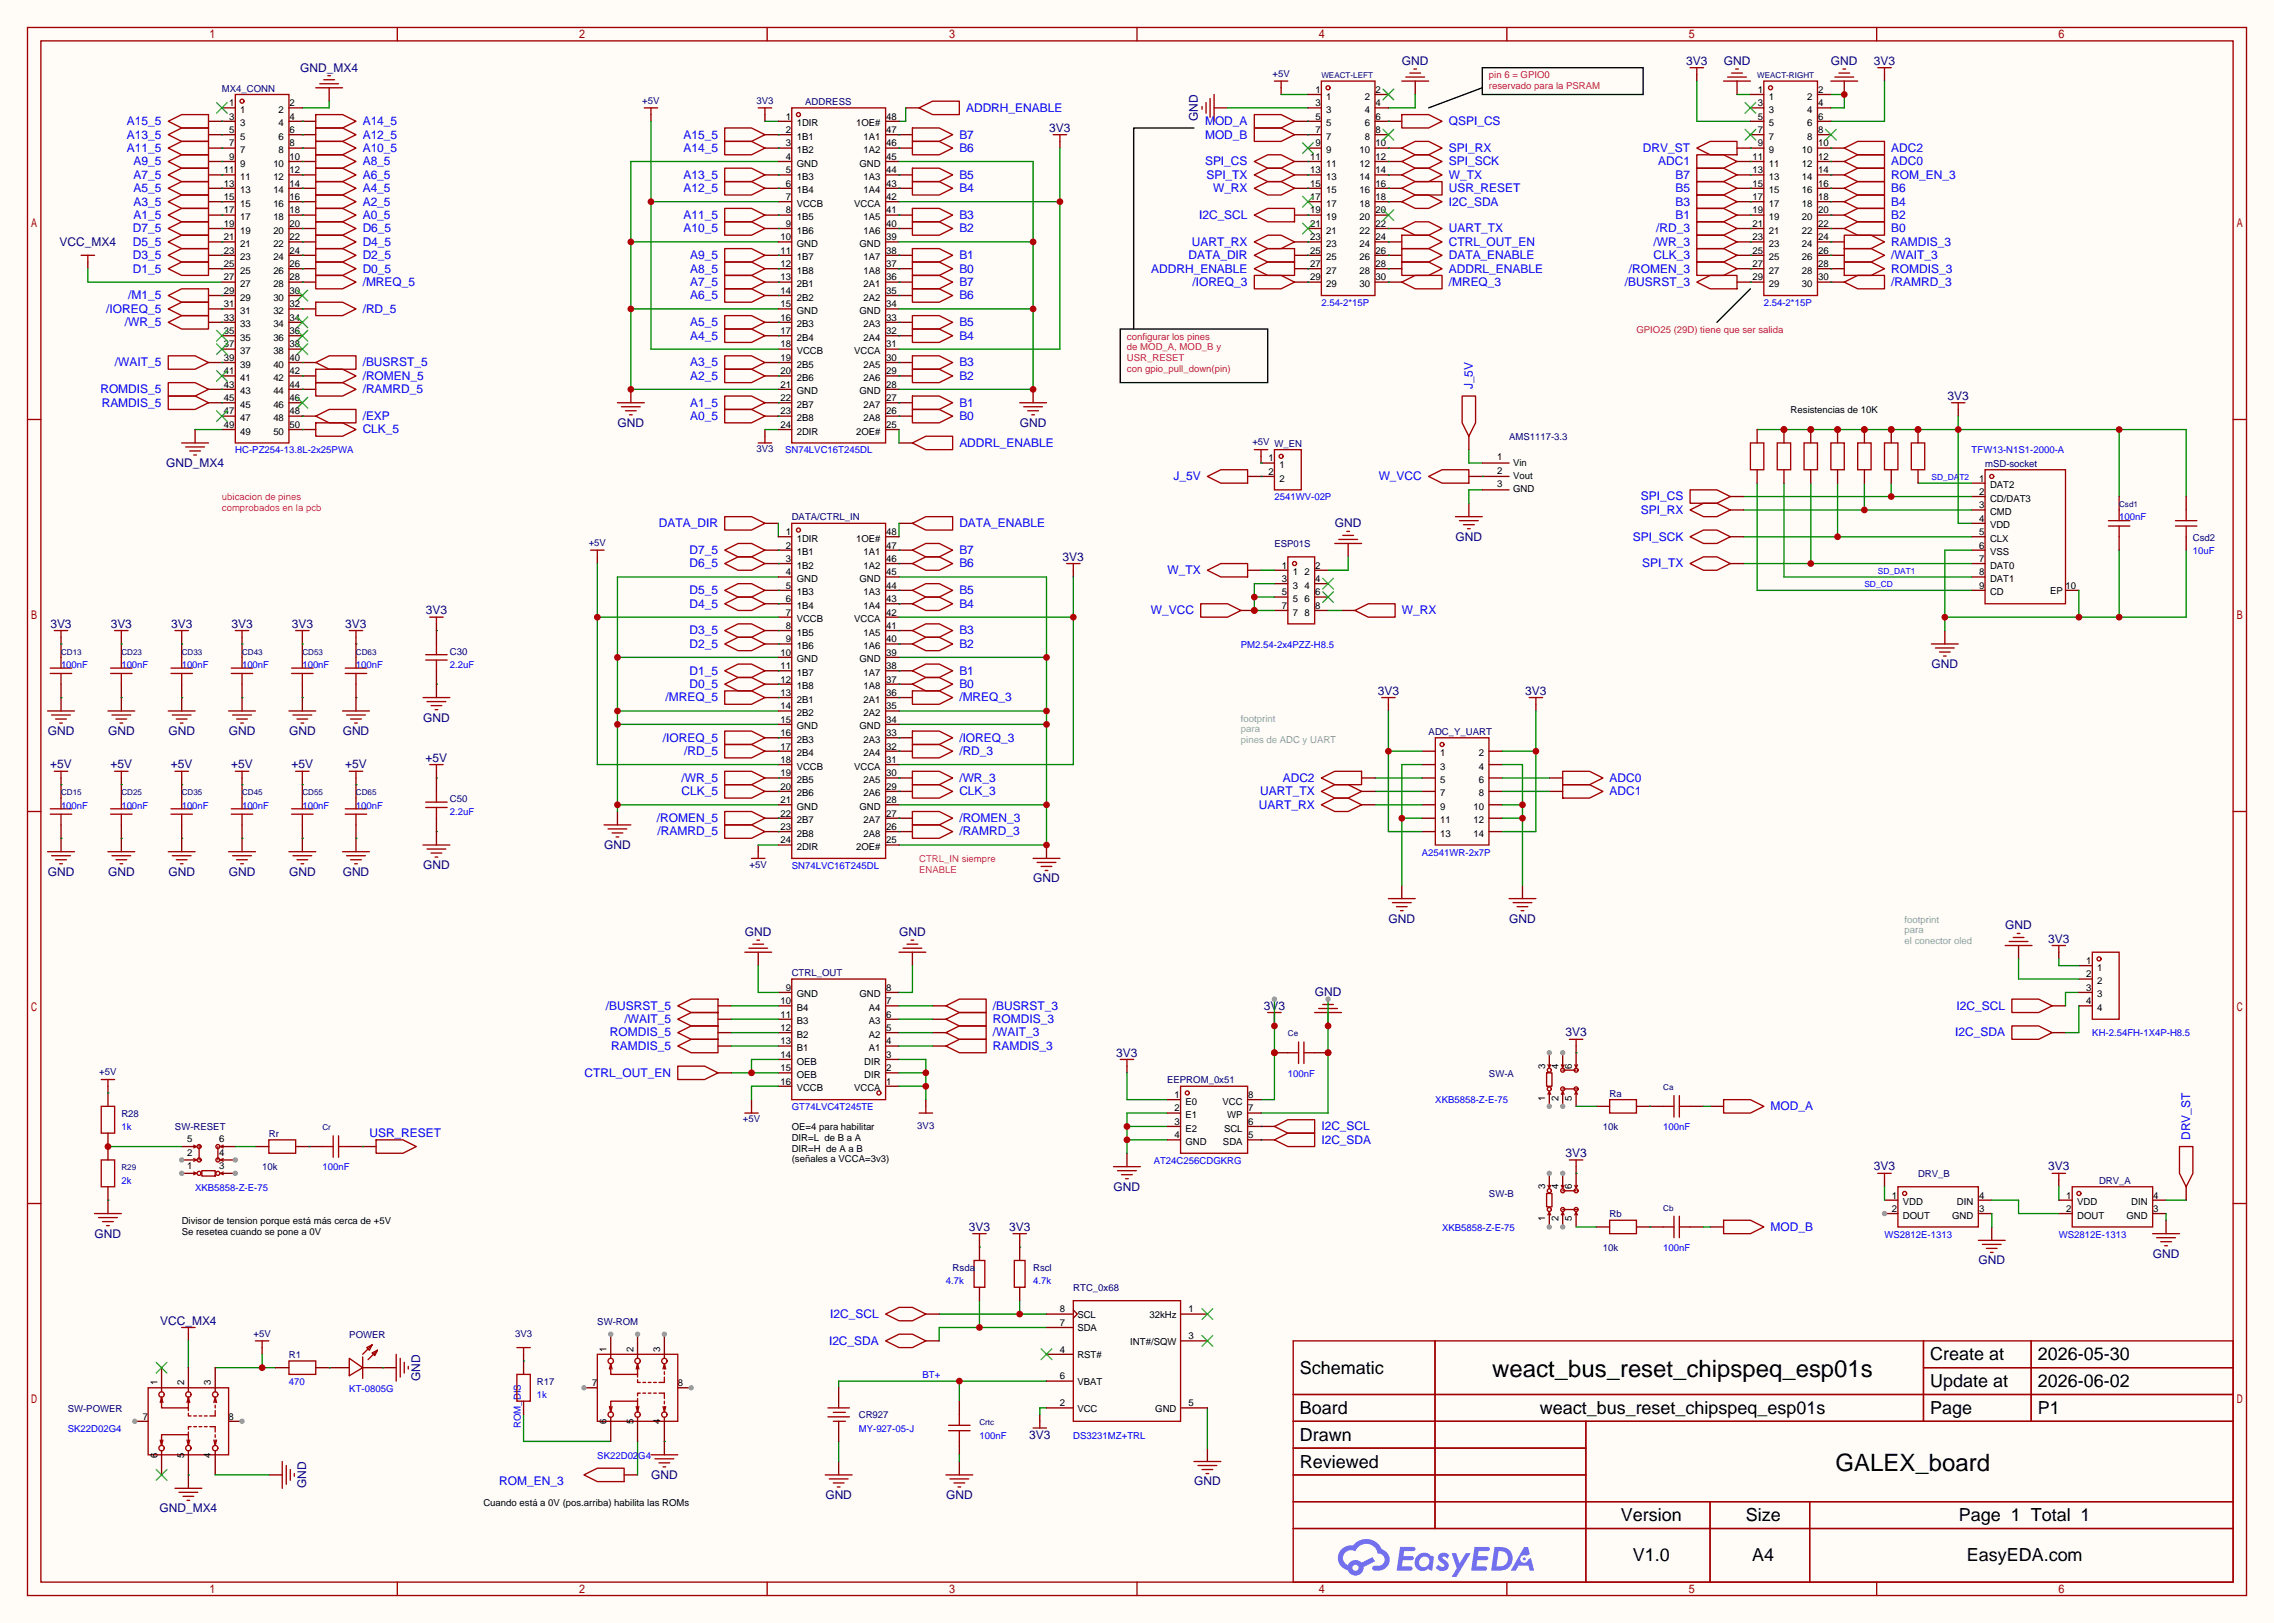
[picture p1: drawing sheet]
<svg xmlns="http://www.w3.org/2000/svg" width="431mm" height="308mm" viewBox="0 0 431 308" stroke-linecap="round" stroke-linejoin="round" font-family="sans-serif">
<defs><g id="words">
<g font-size="4.5">
<text x="282.7" y="260.9">weact_bus_reset_chipspeq_esp01s</text>
<text x="347.7" y="278.7">GALEX_board</text>
</g>
<g font-size="3.4">
<text x="365.7" y="257.8">Create at</text>
<text x="386.1" y="257.8">2026-05-30</text>
<text x="246.3" y="260.4">Schematic</text>
<text x="365.7" y="262.9">Update at</text>
<text x="386.1" y="262.9">2026-06-02</text>
<text x="246.3" y="268">Board</text>
<text x="291.7" y="268">weact_bus_reset_chipspeq_esp01s</text>
<text x="365.7" y="268">Page</text>
<text x="386.1" y="268">P1</text>
<text x="246.3" y="273.1">Drawn</text>
<text x="246.3" y="278.1">Reviewed</text>
<text x="307.1" y="288.3">Version</text>
<text x="330.7" y="288.3">Size</text>
<text x="371.1" y="288.3">Page 1 Total 1</text>
<text x="309.3" y="295.9">V1.0</text>
<text x="331.9" y="295.9">A4</text>
<text x="372.6" y="295.9">EasyEDA.com</text>
</g>
<g font-size="2.3" fill="#000080">
<text x="56.9" y="13.6">GND_MX4</text>
<text x="265.6" y="12.3">GND</text>
<text x="319.4" y="12.3">3V3</text>
<text x="326.5" y="12.3">GND</text>
<text x="346.9" y="12.3">GND</text>
<text x="355" y="12.3">3V3</text>
<text x="226.9" y="23" transform="rotate(-90 226.9 23)">GND</text>
<text x="198.8" y="25">3V3</text>
<text x="11.3" y="46.6">VCC_MX4</text>
<text x="368.9" y="75.8">3V3</text>
<text x="117" y="80.9">GND</text>
<text x="193.2" y="80.9">GND</text>
<text x="31.5" y="88.5">GND_MX4</text>
<text x="252.9" y="99.9">GND</text>
<text x="201.3" y="106.3">3V3</text>
<text x="275.7" y="102.5">GND</text>
<text x="9.5" y="119">3V3</text>
<text x="21" y="119">3V3</text>
<text x="32.4" y="119">3V3</text>
<text x="43.8" y="119">3V3</text>
<text x="55.3" y="119">3V3</text>
<text x="65.4" y="119">3V3</text>
<text x="80.7" y="116.4">3V3</text>
<text x="261" y="131.7">3V3</text>
<text x="288.9" y="131.7">3V3</text>
<text x="365.9" y="126.6">GND</text>
<text x="80.2" y="136.7">GND</text>
<text x="9" y="139.3">GND</text>
<text x="20.5" y="139.3">GND</text>
<text x="31.9" y="139.3">GND</text>
<text x="43.3" y="139.3">GND</text>
<text x="54.8" y="139.3">GND</text>
<text x="64.9" y="139.3">GND</text>
<text x="9.5" y="145.6">+5V</text>
<text x="20.9" y="145.6">+5V</text>
<text x="32.4" y="145.6">+5V</text>
<text x="43.8" y="145.6">+5V</text>
<text x="55.2" y="145.6">+5V</text>
<text x="65.4" y="145.6">+5V</text>
<text x="80.6" y="144.4">+5V</text>
<text x="114.4" y="160.9">GND</text>
<text x="9" y="166">GND</text>
<text x="20.5" y="166">GND</text>
<text x="31.9" y="166">GND</text>
<text x="43.3" y="166">GND</text>
<text x="54.8" y="166">GND</text>
<text x="64.9" y="166">GND</text>
<text x="80.2" y="164.7">GND</text>
<text x="195.7" y="167.2">GND</text>
<text x="141.1" y="177.4">GND</text>
<text x="170.3" y="177.4">GND</text>
<text x="263" y="174.8">GND</text>
<text x="285.9" y="174.8">GND</text>
<text x="379.9" y="176.1">GND</text>
<text x="388" y="178.7">3V3</text>
<text x="239.4" y="191.4">3V3</text>
<text x="249.1" y="188.8">GND</text>
<text x="296.6" y="196.4">3V3</text>
<text x="211.5" y="200.2">3V3</text>
<text x="296.6" y="219.3">3V3</text>
<text x="355" y="221.8">3V3</text>
<text x="388" y="221.8">3V3</text>
<text x="211" y="225.6">GND</text>
<text x="183.5" y="233.3">3V3</text>
<text x="191.1" y="233.3">3V3</text>
<text x="17.9" y="234.5">GND</text>
<text x="374.8" y="239.6">GND</text>
<text x="407.8" y="238.3">GND</text>
<text x="30.3" y="251">VCC_MX4</text>
<text x="79.6" y="261.7" transform="rotate(-90 79.6 261.7)">GND</text>
<text x="195" y="272.6">3V3</text>
<text x="123.3" y="280.3">GND</text>
<text x="226.2" y="281.5">GND</text>
<text x="30.2" y="286.6">GND_MX4</text>
<text x="58" y="282" transform="rotate(-90 58 282)">GND</text>
<text x="156.4" y="284.1">GND</text>
<text x="179.2" y="284.1">GND</text>
</g>
<g font-size="2.3" fill="#00f">
<text x="24" y="23.7">A15_5</text>
<text x="68.7" y="23.7">A14_5</text>
<text x="183" y="21.2">ADDRH_ENABLE</text>
<text x="228.3" y="23.7">MOD_A</text>
<text x="274.4" y="23.7">QSPI_CS</text>
<text x="24" y="26.3">A13_5</text>
<text x="24" y="28.8">A11_5</text>
<text x="68.7" y="26.3">A12_5</text>
<text x="68.7" y="28.8">A10_5</text>
<text x="129.5" y="28.8">A14_5</text>
<text x="129.5" y="26.3">A15_5</text>
<text x="181.7" y="28.8">B6</text>
<text x="181.7" y="26.3">B7</text>
<text x="228.3" y="26.3">MOD_B</text>
<text x="274.4" y="28.8">SPI_RX</text>
<text x="311.2" y="28.8">DRV_ST</text>
<text x="358.3" y="28.8">ADC2</text>
<text x="25.3" y="31.3">A9_5</text>
<text x="25.3" y="33.9">A7_5</text>
<text x="68.7" y="31.3">A8_5</text>
<text x="68.7" y="33.9">A6_5</text>
<text x="129.5" y="33.9">A13_5</text>
<text x="181.7" y="33.9">B5</text>
<text x="228.3" y="31.3">SPI_CS</text>
<text x="228.5" y="33.9">SPI_TX</text>
<text x="274.4" y="31.3">SPI_SCK</text>
<text x="274.4" y="33.9">W_TX</text>
<text x="314.1" y="31.3">ADC1</text>
<text x="317.4" y="33.9">B7</text>
<text x="358.3" y="33.9">ROM_EN_3</text>
<text x="358.3" y="31.3">ADC0</text>
<text x="25.3" y="36.4">A5_5</text>
<text x="25.3" y="39">A3_5</text>
<text x="25.3" y="41.5">A1_5</text>
<text x="68.7" y="36.4">A4_5</text>
<text x="68.7" y="39">A2_5</text>
<text x="68.7" y="41.5">A0_5</text>
<text x="129.5" y="41.5">A11_5</text>
<text x="129.5" y="36.4">A12_5</text>
<text x="181.7" y="41.5">B3</text>
<text x="181.7" y="36.4">B4</text>
<text x="227.1" y="41.5">I2C_SCL</text>
<text x="229.8" y="36.4">W_RX</text>
<text x="274.4" y="36.4">USR_RESET</text>
<text x="274.4" y="39">I2C_SDA</text>
<text x="317.4" y="41.5">B1</text>
<text x="317.4" y="39">B3</text>
<text x="317.4" y="36.4">B5</text>
<text x="358.3" y="41.5">B2</text>
<text x="358.3" y="39">B4</text>
<text x="358.3" y="36.4">B6</text>
<text x="25.2" y="44">D7_5</text>
<text x="25.2" y="46.6">D5_5</text>
<text x="68.7" y="44">D6_5</text>
<text x="68.7" y="46.6">D4_5</text>
<text x="129.5" y="44">A10_5</text>
<text x="181.7" y="44">B2</text>
<text x="225.8" y="46.6">UART_RX</text>
<text x="274.4" y="46.6">CTRL_OUT_EN</text>
<text x="274.4" y="44">UART_TX</text>
<text x="313.2" y="46.6">/WR_3</text>
<text x="313.7" y="44">/RD_3</text>
<text x="358.3" y="44">B0</text>
<text x="358.3" y="46.6">RAMDIS_3</text>
<text x="25.2" y="49.1">D3_5</text>
<text x="25.2" y="51.7">D1_5</text>
<text x="68.7" y="49.1">D2_5</text>
<text x="68.7" y="51.7">D0_5</text>
<text x="130.7" y="51.7">A8_5</text>
<text x="130.7" y="49.1">A9_5</text>
<text x="181.7" y="51.7">B0</text>
<text x="181.7" y="49.1">B1</text>
<text x="218.1" y="51.7">ADDRH_ENABLE</text>
<text x="225.1" y="49.1">DATA_DIR</text>
<text x="274.4" y="51.7">ADDRL_ENABLE</text>
<text x="274.4" y="49.1">DATA_ENABLE</text>
<text x="308.6" y="51.7">/ROMEN_3</text>
<text x="313.2" y="49.1">CLK_3</text>
<text x="358.3" y="49.1">/WAIT_3</text>
<text x="358.3" y="51.7">ROMDIS_3</text>
<text x="20.1" y="59.3">/IOREQ_5</text>
<text x="24.3" y="56.7">/M1_5</text>
<text x="68.7" y="54.2">/MREQ_5</text>
<text x="68.7" y="59.3">/RD_5</text>
<text x="130.7" y="56.7">A6_5</text>
<text x="130.7" y="54.2">A7_5</text>
<text x="181.7" y="56.7">B6</text>
<text x="181.7" y="54.2">B7</text>
<text x="225.9" y="54.2">/IOREQ_3</text>
<text x="274.4" y="54.2">/MREQ_3</text>
<text x="307.8" y="54.2">/BUSRST_3</text>
<text x="358.3" y="54.2">/RAMRD_3</text>
<text x="23.7" y="61.8">/WR_5</text>
<text x="130.7" y="64.4">A4_5</text>
<text x="130.7" y="61.8">A5_5</text>
<text x="181.7" y="64.4">B4</text>
<text x="181.7" y="61.8">B5</text>
<text x="21.8" y="69.4">/WAIT_5</text>
<text x="68.7" y="72">/ROMEN_5</text>
<text x="68.7" y="69.4">/BUSRST_5</text>
<text x="130.7" y="72">A2_5</text>
<text x="130.7" y="69.4">A3_5</text>
<text x="181.7" y="72">B2</text>
<text x="181.7" y="69.4">B3</text>
<text x="19" y="74.5">ROMDIS_5</text>
<text x="19.3" y="77.1">RAMDIS_5</text>
<text x="68.7" y="74.5">/RAMRD_5</text>
<text x="130.7" y="77.1">A1_5</text>
<text x="181.7" y="77.1">B1</text>
<text x="279" y="73.8" transform="rotate(-90 279 73.8)">J_5V</text>
<text x="68.7" y="79.6">/EXP</text>
<text x="68.7" y="82.1">CLK_5</text>
<text x="130.7" y="79.6">A0_5</text>
<text x="181.7" y="79.6">B0</text>
<text x="181.7" y="84.7">ADDRL_ENABLE</text>
<text x="222.3" y="91">J_5V</text>
<text x="261.2" y="91">W_VCC</text>
<text x="310.8" y="94.8">SPI_CS</text>
<text x="124.8" y="99.9">DATA_DIR</text>
<text x="181.7" y="99.9">DATA_ENABLE</text>
<text x="310.8" y="97.4">SPI_RX</text>
<text x="130.6" y="107.5">D6_5</text>
<text x="130.6" y="105">D7_5</text>
<text x="181.7" y="105">B7</text>
<text x="181.7" y="107.5">B6</text>
<text x="309.3" y="102.5">SPI_SCK</text>
<text x="311.1" y="107.5">SPI_TX</text>
<text x="130.6" y="112.6">D5_5</text>
<text x="181.7" y="112.6">B5</text>
<text x="221.2" y="108.8">W_TX</text>
<text x="130.6" y="115.2">D4_5</text>
<text x="181.7" y="115.2">B4</text>
<text x="218" y="116.4">W_VCC</text>
<text x="265.6" y="116.4">W_RX</text>
<text x="130.6" y="122.8">D2_5</text>
<text x="130.6" y="120.2">D3_5</text>
<text x="181.7" y="120.2">B3</text>
<text x="181.7" y="122.8">B2</text>
<text x="130.6" y="127.9">D1_5</text>
<text x="130.6" y="130.4">D0_5</text>
<text x="181.7" y="127.9">B1</text>
<text x="181.7" y="130.4">B0</text>
<text x="126.1" y="132.9">/MREQ_5</text>
<text x="181.7" y="132.9">/MREQ_3</text>
<text x="125.6" y="140.6">/IOREQ_5</text>
<text x="129.6" y="143.1">/RD_5</text>
<text x="181.7" y="140.6">/IOREQ_3</text>
<text x="181.7" y="143.1">/RD_3</text>
<text x="129.1" y="148.2">/WR_5</text>
<text x="181.7" y="148.2">/WR_3</text>
<text x="243" y="148.2">ADC2</text>
<text x="304.9" y="148.2">ADC0</text>
<text x="124.4" y="155.8">/ROMEN_5</text>
<text x="129.1" y="150.7">CLK_5</text>
<text x="181.7" y="155.8">/ROMEN_3</text>
<text x="181.7" y="150.7">CLK_3</text>
<text x="238.5" y="153.3">UART_RX</text>
<text x="238.7" y="150.7">UART_TX</text>
<text x="304.9" y="150.7">ADC1</text>
<text x="124.6" y="158.3">/RAMRD_5</text>
<text x="181.7" y="158.3">/RAMRD_3</text>
<text x="114.8" y="191.4">/BUSRST_5</text>
<text x="188.1" y="191.4">/BUSRST_3</text>
<text x="370.7" y="191.4">I2C_SCL</text>
<text x="115.5" y="196.4">ROMDIS_5</text>
<text x="118.3" y="193.9">/WAIT_5</text>
<text x="188.1" y="193.9">ROMDIS_3</text>
<text x="188.1" y="196.4">/WAIT_3</text>
<text x="370.4" y="196.4">I2C_SDA</text>
<text x="115.8" y="199">RAMDIS_5</text>
<text x="188.1" y="199">RAMDIS_3</text>
<text x="110.7" y="204.1">CTRL_OUT_EN</text>
<text x="70" y="215.5">USR_RESET</text>
<text x="250.3" y="214.2">I2C_SCL</text>
<text x="335.4" y="210.4">MOD_A</text>
<text x="250.3" y="216.8">I2C_SDA</text>
<text x="414.9" y="216" transform="rotate(-90 414.9 216)">DRV_ST</text>
<text x="335.4" y="233.3">MOD_B</text>
<text x="157.3" y="249.8">I2C_SCL</text>
<text x="157" y="254.9">I2C_SDA</text>
<text x="94.6" y="281.5">ROM_EN_3</text>
</g>
<g font-size="1.8" fill="#000080">
<text x="42" y="17.4">MX4_CONN</text>
<text x="241.1" y="14.6">+5V</text>
<text x="121.7" y="19.6">+5V</text>
<text x="143.3" y="19.6">3V3</text>
<text x="152.5" y="19.9">ADDRESS</text>
<text x="285.9" y="83.4">AMS1117-3.3</text>
<text x="143.3" y="85.7">3V3</text>
<text x="237.2" y="84.4">+5V W_EN</text>
<text x="376" y="88.5">mSD-socket</text>
<text x="150" y="98.6">DATA/CTRL_IN</text>
<text x="111.5" y="103.5">+5V</text>
<text x="241.4" y="103.7">ESP01S</text>
<text x="415.4" y="102.5">Csd2</text>
<text x="85.2" y="124">C30</text>
<text x="270.6" y="139.3">ADC_Y_UART</text>
<text x="85.2" y="152">C50</text>
<text x="142" y="164.4">+5V</text>
<text x="150" y="185">CTRL_OUT</text>
<text x="18.8" y="203.8">+5V</text>
<text x="221.1" y="205.3">EEPROM_0x51</text>
<text x="282.1" y="204.1">SW-A</text>
<text x="304.9" y="207.9">Ra</text>
<text x="23" y="211.7">R28</text>
<text x="33.1" y="214.2">SW-RESET</text>
<text x="50.9" y="215.5">Rr</text>
<text x="140.7" y="212.7">+5V</text>
<text x="173.8" y="214">3V3</text>
<text x="303.7" y="214.2">10k</text>
<text x="49.7" y="221.8">10k</text>
<text x="282.1" y="226.9">SW-B</text>
<text x="363.3" y="223.1">DRV_B</text>
<text x="397.6" y="224.4">DRV_A</text>
<text x="304.9" y="230.7">Rb</text>
<text x="303.7" y="237.1">10k</text>
<text x="180.5" y="240.9">Rsda</text>
<text x="195.7" y="240.9">Rscl</text>
<text x="203.3" y="244.7">RTC_0x68</text>
<text x="113.2" y="251">SW-ROM</text>
<text x="48" y="253.3">+5V</text>
<text x="54.7" y="257.4">R1</text>
<text x="66.2" y="253.6">POWER</text>
<text x="97.6" y="253.3">3V3</text>
<text x="101.7" y="262.5">R17</text>
<text x="12.8" y="267.6">SW-POWER</text>
<text x="162.7" y="268.8">CR927</text>
</g>
<g font-size="1.8">
<text x="249.2" y="17.6">1</text>
<text x="260.6" y="17.6">2</text>
<text x="333" y="17.6">1</text>
<text x="344.4" y="17.6">2</text>
<text x="43.4" y="22.7">3</text>
<text x="43.4" y="20.1">1</text>
<text x="45.5" y="23.9">3</text>
<text x="45.5" y="21.4">1</text>
<text x="52.8" y="21.4">2</text>
<text x="52.8" y="23.9">4</text>
<text x="54.9" y="20.1">2</text>
<text x="54.9" y="22.7">4</text>
<text x="148.9" y="22.7">1</text>
<text x="150.9" y="23.9">1DIR</text>
<text x="162.2" y="23.9">1OE#</text>
<text x="167.9" y="22.7">48</text>
<text x="249.2" y="20.1">3</text>
<text x="249.2" y="22.7">5</text>
<text x="251.3" y="18.9">1</text>
<text x="251.3" y="21.4">3</text>
<text x="251.3" y="23.9">5</text>
<text x="258.5" y="23.9">6</text>
<text x="258.5" y="21.4">4</text>
<text x="258.5" y="18.9">2</text>
<text x="260.6" y="22.7">6</text>
<text x="260.6" y="20.1">4</text>
<text x="333" y="20.1">3</text>
<text x="333" y="22.7">5</text>
<text x="335.1" y="18.9">1</text>
<text x="335.1" y="21.4">3</text>
<text x="335.1" y="23.9">5</text>
<text x="342.3" y="23.9">6</text>
<text x="342.3" y="21.4">4</text>
<text x="342.3" y="18.9">2</text>
<text x="344.4" y="22.7">6</text>
<text x="344.4" y="20.1">4</text>
<text x="43.4" y="27.8">7</text>
<text x="43.4" y="25.2">5</text>
<text x="45.5" y="29">7</text>
<text x="45.5" y="26.5">5</text>
<text x="52.8" y="26.5">6</text>
<text x="52.8" y="29">8</text>
<text x="54.9" y="25.2">6</text>
<text x="54.9" y="27.8">8</text>
<text x="148.9" y="25.2">2</text>
<text x="148.9" y="27.8">3</text>
<text x="150.9" y="26.5">1B1</text>
<text x="150.9" y="29">1B2</text>
<text x="163.6" y="29">1A2</text>
<text x="163.6" y="26.5">1A1</text>
<text x="167.9" y="27.8">46</text>
<text x="167.9" y="25.2">47</text>
<text x="249.2" y="25.2">7</text>
<text x="249.2" y="27.8">9</text>
<text x="251.3" y="26.5">7</text>
<text x="251.3" y="29">9</text>
<text x="257.5" y="29">10</text>
<text x="258.5" y="26.5">8</text>
<text x="260.6" y="27.8">10</text>
<text x="260.6" y="25.2">8</text>
<text x="333" y="25.2">7</text>
<text x="333" y="27.8">9</text>
<text x="335.1" y="26.5">7</text>
<text x="335.1" y="29">9</text>
<text x="341.3" y="29">10</text>
<text x="342.3" y="26.5">8</text>
<text x="344.4" y="27.8">10</text>
<text x="344.4" y="25.2">8</text>
<text x="42.4" y="35.4">13</text>
<text x="42.4" y="32.8">11</text>
<text x="43.4" y="30.3">9</text>
<text x="45.5" y="34.1">11</text>
<text x="45.5" y="31.6">9</text>
<text x="51.8" y="31.6">10</text>
<text x="51.8" y="34.1">12</text>
<text x="54.9" y="30.3">10</text>
<text x="54.9" y="32.8">12</text>
<text x="54.9" y="35.4">14</text>
<text x="148.9" y="30.3">4</text>
<text x="148.9" y="32.8">5</text>
<text x="148.9" y="35.4">6</text>
<text x="150.9" y="31.6">GND</text>
<text x="150.9" y="34.1">1B3</text>
<text x="162.8" y="31.6">GND</text>
<text x="163.6" y="34.1">1A3</text>
<text x="167.9" y="35.4">43</text>
<text x="167.9" y="32.8">44</text>
<text x="167.9" y="30.3">45</text>
<text x="248.2" y="30.3">11</text>
<text x="248.2" y="32.8">13</text>
<text x="248.2" y="35.4">15</text>
<text x="251.3" y="31.6">11</text>
<text x="251.3" y="34.1">13</text>
<text x="257.5" y="34.1">14</text>
<text x="257.5" y="31.6">12</text>
<text x="260.6" y="35.4">16</text>
<text x="260.6" y="32.8">14</text>
<text x="260.6" y="30.3">12</text>
<text x="332" y="30.3">11</text>
<text x="332" y="32.8">13</text>
<text x="332" y="35.4">15</text>
<text x="335.1" y="31.6">11</text>
<text x="335.1" y="34.1">13</text>
<text x="341.3" y="34.1">14</text>
<text x="341.3" y="31.6">12</text>
<text x="344.4" y="35.4">16</text>
<text x="344.4" y="32.8">14</text>
<text x="344.4" y="30.3">12</text>
<text x="42.4" y="40.5">17</text>
<text x="42.4" y="37.9">15</text>
<text x="45.5" y="41.7">17</text>
<text x="45.5" y="39.2">15</text>
<text x="45.5" y="36.6">13</text>
<text x="51.8" y="36.6">14</text>
<text x="51.8" y="39.2">16</text>
<text x="51.8" y="41.7">18</text>
<text x="54.9" y="37.9">16</text>
<text x="54.9" y="40.5">18</text>
<text x="148.9" y="37.9">7</text>
<text x="148.9" y="40.5">8</text>
<text x="150.9" y="36.6">1B4</text>
<text x="150.9" y="39.2">VCCB</text>
<text x="150.9" y="41.7">1B5</text>
<text x="161.8" y="39.2">VCCA</text>
<text x="163.6" y="41.7">1A5</text>
<text x="163.6" y="36.6">1A4</text>
<text x="167.9" y="40.5">41</text>
<text x="167.9" y="37.9">42</text>
<text x="248.2" y="37.9">17</text>
<text x="248.2" y="40.5">19</text>
<text x="251.3" y="36.6">15</text>
<text x="251.3" y="39.2">17</text>
<text x="251.3" y="41.7">19</text>
<text x="257.5" y="41.7">20</text>
<text x="257.5" y="39.2">18</text>
<text x="257.5" y="36.6">16</text>
<text x="260.6" y="40.5">20</text>
<text x="260.6" y="37.9">18</text>
<text x="332" y="37.9">17</text>
<text x="332" y="40.5">19</text>
<text x="335.1" y="36.6">15</text>
<text x="335.1" y="39.2">17</text>
<text x="335.1" y="41.7">19</text>
<text x="341.3" y="41.7">20</text>
<text x="341.3" y="39.2">18</text>
<text x="341.3" y="36.6">16</text>
<text x="344.4" y="40.5">20</text>
<text x="344.4" y="37.9">18</text>
<text x="42.4" y="45.5">21</text>
<text x="42.4" y="43">19</text>
<text x="45.5" y="46.8">21</text>
<text x="45.5" y="44.3">19</text>
<text x="51.8" y="44.3">20</text>
<text x="51.8" y="46.8">22</text>
<text x="54.9" y="43">20</text>
<text x="54.9" y="45.5">22</text>
<text x="147.8" y="45.5">10</text>
<text x="148.9" y="43">9</text>
<text x="150.9" y="44.3">1B6</text>
<text x="150.9" y="46.8">GND</text>
<text x="162.8" y="46.8">GND</text>
<text x="163.6" y="44.3">1A6</text>
<text x="167.9" y="45.5">39</text>
<text x="167.9" y="43">40</text>
<text x="248.2" y="43">21</text>
<text x="248.2" y="45.5">23</text>
<text x="251.3" y="44.3">21</text>
<text x="251.3" y="46.8">23</text>
<text x="257.5" y="46.8">24</text>
<text x="257.5" y="44.3">22</text>
<text x="260.6" y="45.5">24</text>
<text x="260.6" y="43">22</text>
<text x="332" y="43">21</text>
<text x="332" y="45.5">23</text>
<text x="335.1" y="44.3">21</text>
<text x="335.1" y="46.8">23</text>
<text x="341.3" y="46.8">24</text>
<text x="341.3" y="44.3">22</text>
<text x="344.4" y="45.5">24</text>
<text x="344.4" y="43">22</text>
<text x="42.4" y="53.2">27</text>
<text x="42.4" y="50.6">25</text>
<text x="42.4" y="48.1">23</text>
<text x="45.5" y="51.9">25</text>
<text x="45.5" y="49.3">23</text>
<text x="51.8" y="49.3">24</text>
<text x="51.8" y="51.9">26</text>
<text x="54.9" y="48.1">24</text>
<text x="54.9" y="50.6">26</text>
<text x="54.9" y="53.2">28</text>
<text x="147.8" y="48.1">11</text>
<text x="147.8" y="50.6">12</text>
<text x="147.8" y="53.2">13</text>
<text x="150.9" y="49.3">1B7</text>
<text x="150.9" y="51.9">1B8</text>
<text x="163.6" y="51.9">1A8</text>
<text x="163.6" y="49.3">1A7</text>
<text x="167.9" y="53.2">36</text>
<text x="167.9" y="50.6">37</text>
<text x="167.9" y="48.1">38</text>
<text x="248.2" y="48.1">25</text>
<text x="248.2" y="50.6">27</text>
<text x="248.2" y="53.2">29</text>
<text x="251.3" y="49.3">25</text>
<text x="251.3" y="51.9">27</text>
<text x="257.5" y="51.9">28</text>
<text x="257.5" y="49.3">26</text>
<text x="260.6" y="53.2">30</text>
<text x="260.6" y="50.6">28</text>
<text x="260.6" y="48.1">26</text>
<text x="332" y="48.1">25</text>
<text x="332" y="50.6">27</text>
<text x="332" y="53.2">29</text>
<text x="335.1" y="49.3">25</text>
<text x="335.1" y="51.9">27</text>
<text x="341.3" y="51.9">28</text>
<text x="341.3" y="49.3">26</text>
<text x="344.4" y="53.2">30</text>
<text x="344.4" y="50.6">28</text>
<text x="344.4" y="48.1">26</text>
<text x="42.4" y="58.2">31</text>
<text x="42.4" y="55.7">29</text>
<text x="45.5" y="59.5">31</text>
<text x="45.5" y="57">29</text>
<text x="45.5" y="54.4">27</text>
<text x="51.8" y="54.4">28</text>
<text x="51.8" y="57">30</text>
<text x="51.8" y="59.5">32</text>
<text x="54.9" y="55.7">30</text>
<text x="54.9" y="58.2">32</text>
<text x="147.8" y="55.7">14</text>
<text x="147.8" y="58.2">15</text>
<text x="150.9" y="54.4">2B1</text>
<text x="150.9" y="57">2B2</text>
<text x="150.9" y="59.5">GND</text>
<text x="162.8" y="59.5">GND</text>
<text x="163.6" y="57">2A2</text>
<text x="163.6" y="54.4">2A1</text>
<text x="167.9" y="58.2">34</text>
<text x="167.9" y="55.7">35</text>
<text x="251.3" y="54.4">29</text>
<text x="257.5" y="54.4">30</text>
<text x="335.1" y="54.4">29</text>
<text x="341.3" y="54.4">30</text>
<text x="42.4" y="65.9">37</text>
<text x="42.4" y="63.3">35</text>
<text x="42.4" y="60.8">33</text>
<text x="45.5" y="64.6">35</text>
<text x="45.5" y="62">33</text>
<text x="51.8" y="62">34</text>
<text x="51.8" y="64.6">36</text>
<text x="54.9" y="60.8">34</text>
<text x="54.9" y="63.3">36</text>
<text x="54.9" y="65.9">38</text>
<text x="147.8" y="60.8">16</text>
<text x="147.8" y="63.3">17</text>
<text x="147.8" y="65.9">18</text>
<text x="150.9" y="62">2B3</text>
<text x="150.9" y="64.6">2B4</text>
<text x="163.6" y="64.6">2A4</text>
<text x="163.6" y="62">2A3</text>
<text x="167.9" y="65.9">31</text>
<text x="167.9" y="63.3">32</text>
<text x="167.9" y="60.8">33</text>
<text x="42.4" y="70.9">41</text>
<text x="42.4" y="68.4">39</text>
<text x="45.5" y="69.7">39</text>
<text x="45.5" y="67.1">37</text>
<text x="51.8" y="67.1">38</text>
<text x="51.8" y="69.7">40</text>
<text x="54.9" y="68.4">40</text>
<text x="54.9" y="70.9">42</text>
<text x="147.8" y="68.4">19</text>
<text x="147.8" y="70.9">20</text>
<text x="150.9" y="67.1">VCCB</text>
<text x="150.9" y="69.7">2B5</text>
<text x="161.8" y="67.1">VCCA</text>
<text x="163.6" y="69.7">2A5</text>
<text x="167.9" y="70.9">29</text>
<text x="167.9" y="68.4">30</text>
<text x="42.4" y="76">45</text>
<text x="42.4" y="73.5">43</text>
<text x="45.5" y="77.3">45</text>
<text x="45.5" y="74.7">43</text>
<text x="45.5" y="72.2">41</text>
<text x="51.8" y="72.2">42</text>
<text x="51.8" y="74.7">44</text>
<text x="51.8" y="77.3">46</text>
<text x="54.9" y="73.5">44</text>
<text x="54.9" y="76">46</text>
<text x="147.8" y="73.5">21</text>
<text x="147.8" y="76">22</text>
<text x="150.9" y="72.2">2B6</text>
<text x="150.9" y="74.7">GND</text>
<text x="150.9" y="77.3">2B7</text>
<text x="162.8" y="74.7">GND</text>
<text x="163.6" y="77.3">2A7</text>
<text x="163.6" y="72.2">2A6</text>
<text x="167.9" y="76">27</text>
<text x="167.9" y="73.5">28</text>
<text x="42.4" y="81.1">49</text>
<text x="42.4" y="78.6">47</text>
<text x="45.5" y="82.4">49</text>
<text x="45.5" y="79.8">47</text>
<text x="51.8" y="79.8">48</text>
<text x="51.8" y="82.4">50</text>
<text x="54.9" y="78.6">48</text>
<text x="54.9" y="81.1">50</text>
<text x="147.8" y="78.6">23</text>
<text x="147.8" y="81.1">24</text>
<text x="150.9" y="79.8">2B8</text>
<text x="150.9" y="82.4">2DIR</text>
<text x="162.2" y="82.4">2OE#</text>
<text x="163.6" y="79.8">2A8</text>
<text x="167.9" y="81.1">25</text>
<text x="167.9" y="78.6">26</text>
<text x="339.2" y="78.3">Resistencias de 10K</text>
<text x="240.3" y="87.4">1</text>
<text x="240.3" y="90">2</text>
<text x="242.4" y="88.7">1</text>
<text x="283.6" y="87.2">1</text>
<text x="283.6" y="89.8">2</text>
<text x="286.6" y="88.2">Vin</text>
<text x="242.4" y="91.3">2</text>
<text x="283.6" y="92.3">3</text>
<text x="286.6" y="90.8">Vout</text>
<text x="286.6" y="93.3">GND</text>
<text x="374.9" y="91.3">1</text>
<text x="374.9" y="93.8">2</text>
<text x="377" y="92.5">DAT2</text>
<text x="377" y="95.1">CD/DAT3</text>
<text x="148.9" y="101.4">1</text>
<text x="167.9" y="101.4">48</text>
<text x="374.9" y="96.3">3</text>
<text x="374.9" y="98.9">4</text>
<text x="374.9" y="101.4">5</text>
<text x="377" y="97.6">CMD</text>
<text x="377" y="100.1">VDD</text>
<text x="148.9" y="104">2</text>
<text x="148.9" y="106.5">3</text>
<text x="150.9" y="102.7">1DIR</text>
<text x="150.9" y="105.2">1B1</text>
<text x="150.9" y="107.8">1B2</text>
<text x="162.2" y="102.7">1OE#</text>
<text x="163.6" y="107.8">1A2</text>
<text x="163.6" y="105.2">1A1</text>
<text x="167.9" y="106.5">46</text>
<text x="167.9" y="104">47</text>
<text x="242.8" y="107.8">1</text>
<text x="249.2" y="107.8">2</text>
<text x="374.9" y="104">6</text>
<text x="374.9" y="106.5">7</text>
<text x="377" y="102.7">CLX</text>
<text x="377" y="105.2">VSS</text>
<text x="377" y="107.8">DAT0</text>
<text x="148.9" y="109">4</text>
<text x="148.9" y="111.6">5</text>
<text x="150.9" y="110.3">GND</text>
<text x="150.9" y="112.8">1B3</text>
<text x="162.8" y="110.3">GND</text>
<text x="163.6" y="112.8">1A3</text>
<text x="167.9" y="111.6">44</text>
<text x="167.9" y="109">45</text>
<text x="242.8" y="110.3">3</text>
<text x="242.8" y="112.8">5</text>
<text x="244.9" y="109">1</text>
<text x="244.9" y="111.6">3</text>
<text x="247.1" y="111.6">4</text>
<text x="247.1" y="109">2</text>
<text x="249.2" y="112.8">6</text>
<text x="249.2" y="110.3">4</text>
<text x="374.9" y="109">8</text>
<text x="374.9" y="111.6">9</text>
<text x="377" y="110.3">DAT1</text>
<text x="377" y="112.8">CD</text>
<text x="388.4" y="112.6">EP</text>
<text x="391.3" y="111.6">10</text>
<text x="148.9" y="114.1">6</text>
<text x="148.9" y="116.7">7</text>
<text x="148.9" y="119.2">8</text>
<text x="150.9" y="115.4">1B4</text>
<text x="150.9" y="117.9">VCCB</text>
<text x="161.8" y="117.9">VCCA</text>
<text x="163.6" y="115.4">1A4</text>
<text x="167.9" y="119.2">41</text>
<text x="167.9" y="116.7">42</text>
<text x="167.9" y="114.1">43</text>
<text x="242.8" y="115.4">7</text>
<text x="244.9" y="114.1">5</text>
<text x="244.9" y="116.7">7</text>
<text x="247.1" y="116.7">8</text>
<text x="247.1" y="114.1">6</text>
<text x="249.2" y="115.4">8</text>
<text x="147.8" y="124.3">10</text>
<text x="148.9" y="121.7">9</text>
<text x="150.9" y="120.5">1B5</text>
<text x="150.9" y="123">1B6</text>
<text x="150.9" y="125.5">GND</text>
<text x="162.8" y="125.5">GND</text>
<text x="163.6" y="123">1A6</text>
<text x="163.6" y="120.5">1A5</text>
<text x="167.9" y="124.3">39</text>
<text x="167.9" y="121.7">40</text>
<text x="147.8" y="126.8">11</text>
<text x="147.8" y="129.4">12</text>
<text x="147.8" y="131.9">13</text>
<text x="150.9" y="128.1">1B7</text>
<text x="150.9" y="130.6">1B8</text>
<text x="163.6" y="130.6">1A8</text>
<text x="163.6" y="128.1">1A7</text>
<text x="167.9" y="131.9">36</text>
<text x="167.9" y="129.4">37</text>
<text x="167.9" y="126.8">38</text>
<text x="147.8" y="134.4">14</text>
<text x="147.8" y="137">15</text>
<text x="150.9" y="133.2">2B1</text>
<text x="150.9" y="135.7">2B2</text>
<text x="163.6" y="135.7">2A2</text>
<text x="163.6" y="133.2">2A1</text>
<text x="167.9" y="137">34</text>
<text x="167.9" y="134.4">35</text>
<text x="147.8" y="139.5">16</text>
<text x="147.8" y="142.1">17</text>
<text x="150.9" y="138.2">GND</text>
<text x="150.9" y="140.8">2B3</text>
<text x="150.9" y="143.3">2B4</text>
<text x="162.8" y="138.2">GND</text>
<text x="163.6" y="143.3">2A4</text>
<text x="163.6" y="140.8">2A3</text>
<text x="167.9" y="142.1">32</text>
<text x="167.9" y="139.5">33</text>
<text x="272.8" y="143.3">1</text>
<text x="280.1" y="143.3">2</text>
<text x="147.8" y="144.6">18</text>
<text x="147.8" y="147.1">19</text>
<text x="147.8" y="149.7">20</text>
<text x="150.9" y="145.9">VCCB</text>
<text x="150.9" y="148.4">2B5</text>
<text x="161.8" y="145.9">VCCA</text>
<text x="163.6" y="148.4">2A5</text>
<text x="167.9" y="149.7">29</text>
<text x="167.9" y="147.1">30</text>
<text x="167.9" y="144.6">31</text>
<text x="272.8" y="145.9">3</text>
<text x="272.8" y="148.4">5</text>
<text x="280.1" y="148.4">6</text>
<text x="280.1" y="145.9">4</text>
<text x="147.8" y="152.2">21</text>
<text x="147.8" y="154.8">22</text>
<text x="150.9" y="150.9">2B6</text>
<text x="150.9" y="153.5">GND</text>
<text x="162.8" y="153.5">GND</text>
<text x="163.6" y="150.9">2A6</text>
<text x="167.9" y="154.8">27</text>
<text x="167.9" y="152.2">28</text>
<text x="272.8" y="150.9">7</text>
<text x="272.8" y="153.5">9</text>
<text x="279.1" y="153.5">10</text>
<text x="280.1" y="150.9">8</text>
<text x="147.8" y="157.3">23</text>
<text x="147.8" y="159.8">24</text>
<text x="150.9" y="156">2B7</text>
<text x="150.9" y="158.6">2B8</text>
<text x="150.9" y="161.1">2DIR</text>
<text x="162.2" y="161.1">2OE#</text>
<text x="163.6" y="158.6">2A8</text>
<text x="163.6" y="156">2A7</text>
<text x="167.9" y="159.8">25</text>
<text x="167.9" y="157.3">26</text>
<text x="272.8" y="156">11</text>
<text x="272.8" y="158.6">13</text>
<text x="279.1" y="158.6">14</text>
<text x="279.1" y="156">12</text>
<text x="395.2" y="182.7">1</text>
<text x="395.2" y="185.2">2</text>
<text x="397.3" y="184">1</text>
<text x="147.8" y="190.3">10</text>
<text x="148.9" y="187.8">9</text>
<text x="150.9" y="189">GND</text>
<text x="150.9" y="191.6">B4</text>
<text x="162.8" y="189">GND</text>
<text x="164.6" y="191.6">A4</text>
<text x="167.9" y="190.3">7</text>
<text x="167.9" y="187.8">8</text>
<text x="395.2" y="187.8">3</text>
<text x="395.2" y="190.3">4</text>
<text x="397.3" y="186.5">2</text>
<text x="397.3" y="189">3</text>
<text x="397.3" y="191.6">4</text>
<text x="147.8" y="192.9">11</text>
<text x="147.8" y="195.4">12</text>
<text x="147.8" y="197.9">13</text>
<text x="150.9" y="194.1">B3</text>
<text x="150.9" y="196.7">B2</text>
<text x="164.6" y="196.7">A2</text>
<text x="164.6" y="194.1">A3</text>
<text x="167.9" y="197.9">4</text>
<text x="167.9" y="195.4">5</text>
<text x="167.9" y="192.9">6</text>
<text x="147.8" y="200.5">14</text>
<text x="147.8" y="203">15</text>
<text x="150.9" y="199.2">B1</text>
<text x="150.9" y="201.7">OEB</text>
<text x="163.7" y="201.7">DIR</text>
<text x="164.6" y="199.2">A1</text>
<text x="167.9" y="203">2</text>
<text x="167.9" y="200.5">3</text>
<text x="292.7" y="202.5" transform="rotate(-90 292.7 202.5)">3</text>
<text x="295.2" y="202.5" transform="rotate(-90 295.2 202.5)">4</text>
<text x="297.8" y="202.5" transform="rotate(-90 297.8 202.5)">6</text>
<text x="147.8" y="205.6">16</text>
<text x="150.9" y="204.3">OEB</text>
<text x="150.9" y="206.8">VCCB</text>
<text x="161.8" y="206.8">VCCA</text>
<text x="163.7" y="204.3">DIR</text>
<text x="167.9" y="205.6">1</text>
<text x="222.5" y="208.1">1</text>
<text x="224.6" y="209.4">E0</text>
<text x="231.6" y="209.4">VCC</text>
<text x="236.5" y="208.1">8</text>
<text x="292.7" y="208.6" transform="rotate(-90 292.7 208.6)">1</text>
<text x="295.2" y="208.6" transform="rotate(-90 295.2 208.6)">2</text>
<text x="297.8" y="208.6" transform="rotate(-90 297.8 208.6)">5</text>
<text x="150" y="214.2">OE=4 para habilitar</text>
<text x="222.5" y="210.6">2</text>
<text x="222.5" y="213.2">3</text>
<text x="222.5" y="215.7">4</text>
<text x="224.6" y="211.9">E1</text>
<text x="224.6" y="214.4">E2</text>
<text x="231.9" y="214.4">SCL</text>
<text x="232.5" y="211.9">WP</text>
<text x="236.5" y="215.7">5</text>
<text x="236.5" y="213.2">6</text>
<text x="236.5" y="210.6">7</text>
<text x="35.5" y="221.6">1</text>
<text x="35.5" y="219">2</text>
<text x="35.5" y="216.5">5</text>
<text x="41.6" y="221.6">3</text>
<text x="41.6" y="219">4</text>
<text x="41.6" y="216.5">6</text>
<text x="150" y="216.2">DIR=L de B a A</text>
<text x="150" y="218.3">DIR=H de A a B</text>
<text x="150" y="220.3">(señales a VCCA=3v3)</text>
<text x="224.6" y="217">GND</text>
<text x="231.7" y="217">SDA</text>
<text x="292.7" y="225.4" transform="rotate(-90 292.7 225.4)">3</text>
<text x="295.2" y="225.4" transform="rotate(-90 295.2 225.4)">4</text>
<text x="297.8" y="225.4" transform="rotate(-90 297.8 225.4)">6</text>
<text x="358.4" y="227.1">1</text>
<text x="374.9" y="227.1">4</text>
<text x="391.4" y="227.1">1</text>
<text x="407.9" y="227.1">4</text>
<text x="34.4" y="232">Divisor de tension porque está más cerca de +5V</text>
<text x="292.7" y="231.5" transform="rotate(-90 292.7 231.5)">1</text>
<text x="295.2" y="231.5" transform="rotate(-90 295.2 231.5)">2</text>
<text x="297.8" y="231.5" transform="rotate(-90 297.8 231.5)">5</text>
<text x="358.4" y="229.7">2</text>
<text x="360.5" y="228.4">VDD</text>
<text x="360.5" y="231">DOUT</text>
<text x="369.8" y="231">GND</text>
<text x="370.7" y="228.4">DIN</text>
<text x="374.9" y="229.7">3</text>
<text x="391.4" y="229.7">2</text>
<text x="393.5" y="228.4">VDD</text>
<text x="393.5" y="231">DOUT</text>
<text x="402.8" y="231">GND</text>
<text x="403.7" y="228.4">DIN</text>
<text x="407.9" y="229.7">3</text>
<text x="34.4" y="234">Se resetea cuando se pone a 0V</text>
<text x="200.8" y="251.3">7</text>
<text x="200.8" y="248.7">8</text>
<text x="204.1" y="249.8">SCL</text>
<text x="217.7" y="249.8">32kHz</text>
<text x="225.2" y="248.7">1</text>
<text x="114.9" y="256.2" transform="rotate(-90 114.9 256.2)">1</text>
<text x="120" y="256.2" transform="rotate(-90 120 256.2)">2</text>
<text x="125.1" y="256.2" transform="rotate(-90 125.1 256.2)">3</text>
<text x="200.8" y="256.4">4</text>
<text x="204.1" y="257.4">RST#</text>
<text x="204.1" y="252.3">SDA</text>
<text x="214.1" y="254.8">INT#/SQW</text>
<text x="225.2" y="253.8">3</text>
<text x="29.8" y="262.5" transform="rotate(-90 29.8 262.5)">1</text>
<text x="34.9" y="262.5" transform="rotate(-90 34.9 262.5)">2</text>
<text x="40" y="262.5" transform="rotate(-90 40 262.5)">3</text>
<text x="112.1" y="262.7">7</text>
<text x="128.4" y="262.7">8</text>
<text x="200.8" y="261.4">6</text>
<text x="204.1" y="262.5">VBAT</text>
<text x="27.1" y="269.1">7</text>
<text x="43.3" y="269.1">8</text>
<text x="114.9" y="269.9" transform="rotate(-90 114.9 269.9)">6</text>
<text x="120" y="269.9" transform="rotate(-90 120 269.9)">5</text>
<text x="125.1" y="269.9" transform="rotate(-90 125.1 269.9)">4</text>
<text x="200.8" y="266.5">2</text>
<text x="204.1" y="267.5">VCC</text>
<text x="218.9" y="267.5">GND</text>
<text x="225.2" y="266.5">5</text>
<text x="29.8" y="276.2" transform="rotate(-90 29.8 276.2)">6</text>
<text x="34.9" y="276.2" transform="rotate(-90 34.9 276.2)">5</text>
<text x="40" y="276.2" transform="rotate(-90 40 276.2)">4</text>
<text x="91.6" y="285.3">Cuando está a 0V (pos.arriba) habilita las ROMs</text>
</g>
<g font-size="1.8" fill="#c06">
<text x="282.1" y="14.8">pin 6 = GPIO0</text>
<text x="282.1" y="16.9">reservado para la PSRAM</text>
<text x="213.5" y="64.4">configurar los pines</text>
<text x="310" y="63.1">GPIO25 (29D) tiene que ser salida</text>
<text x="213.5" y="66.4">de MOD_A, MOD_B y</text>
<text x="213.5" y="68.4">USR_RESET</text>
<text x="213.5" y="70.4">con gpio_pull_down(pin)</text>
</g>
<g font-size="1.8" fill="#00f">
<text x="250.3" y="58">2.54-2*15P</text>
<text x="334.1" y="58">2.54-2*15P</text>
<text x="44.6" y="85.9">HC-PZ254-13.8L-2x25PWA</text>
<text x="148.7" y="85.9">SN74LVC16T245DL</text>
<text x="373.5" y="85.9">TFW13-N1S1-2000-A</text>
<text x="241.4" y="94.8">2541WV-02P</text>
<text x="401.4" y="98.6">100nF</text>
<text x="415.4" y="105">10uF</text>
<text x="235.1" y="122.8">PM2.54-2x4PZZ-H8.5</text>
<text x="11.6" y="126.6">100nF</text>
<text x="23" y="126.6">100nF</text>
<text x="34.4" y="126.6">100nF</text>
<text x="45.8" y="126.6">100nF</text>
<text x="57.3" y="126.6">100nF</text>
<text x="67.4" y="126.6">100nF</text>
<text x="85.2" y="126.6">2.2uF</text>
<text x="11.6" y="153.3">100nF</text>
<text x="23" y="153.3">100nF</text>
<text x="34.4" y="153.3">100nF</text>
<text x="45.8" y="153.3">100nF</text>
<text x="57.3" y="153.3">100nF</text>
<text x="67.4" y="153.3">100nF</text>
<text x="85.2" y="154.5">2.2uF</text>
<text x="150" y="164.7">SN74LVC16T245DL</text>
<text x="269.4" y="162.1">A2541WR-2x7P</text>
<text x="396.4" y="196.4">KH-2.54FH-1X4P-H8.5</text>
<text x="244" y="204.1">100nF</text>
<text x="271.9" y="209.1">XKB5858-Z-E-75</text>
<text x="23" y="214.2">1k</text>
<text x="150" y="210.4">GT74LVC4T245TE</text>
<text x="315.1" y="214.2">100nF</text>
<text x="61.1" y="221.8">100nF</text>
<text x="218.6" y="220.6">AT24C256CDGKRG</text>
<text x="23" y="224.4">2k</text>
<text x="37" y="225.6">XKB5858-Z-E-75</text>
<text x="273.2" y="233.3">XKB5858-Z-E-75</text>
<text x="315.1" y="237.1">100nF</text>
<text x="357" y="234.5">WS2812E-1313</text>
<text x="390" y="234.5">WS2812E-1313</text>
<text x="179.2" y="243.4">4.7k</text>
<text x="195.7" y="243.4">4.7k</text>
<text x="54.7" y="262.5">470</text>
<text x="66.2" y="263.7">KT-0805G</text>
<text x="174.8" y="261.2">BT+</text>
<text x="101.7" y="265">1k</text>
<text x="12.8" y="271.4">SK22D02G4</text>
<text x="98.6" y="270.6" transform="rotate(-90 98.6 270.6)">ROM_DIS</text>
<text x="162.7" y="271.4">MY-927-05-J</text>
<text x="185.5" y="272.6">100nF</text>
<text x="203.3" y="272.6">DS3231MZ+TRL</text>
<text x="113.2" y="276.4">SK22D02G4</text>
</g>
<g font-size="1.8" fill="#f09">
<text x="42" y="94.8">ubicacion de pines</text>
<text x="42" y="96.9">comprobados en la pcb</text>
<text x="174.1" y="163.4">CTRL_IN siempre</text>
<text x="174.1" y="165.4">ENABLE</text>
</g>
<g font-size="1.8" fill="#999">
<text x="235.1" y="136.7">footprint</text>
<text x="235.1" y="138.8">para</text>
<text x="235.1" y="140.8">pines de ADC y UART</text>
<text x="360.8" y="174.8">footprint</text>
<text x="360.8" y="176.9">para</text>
<text x="360.8" y="178.9">el conector oled</text>
</g>
<g font-size="1.6" fill="#00f">
<text x="365.9" y="91">SD_DAT2</text>
<text x="353.2" y="111.3">SD_CD</text>
<text x="355.7" y="108.8">SD_DAT1</text>
</g>
<g font-size="1.5" fill="#000080">
<text x="250.3" y="14.8">WEACT-LEFT</text>
<text x="332.9" y="14.8">WEACT-RIGHT</text>
<text x="401.4" y="96.1">Csd1</text>
<text x="11.6" y="124">CD13</text>
<text x="23" y="124">CD23</text>
<text x="34.4" y="124">CD33</text>
<text x="45.8" y="124">CD43</text>
<text x="57.3" y="124">CD53</text>
<text x="67.4" y="124">CD63</text>
<text x="11.6" y="150.7">CD15</text>
<text x="23" y="150.7">CD25</text>
<text x="34.4" y="150.7">CD35</text>
<text x="45.8" y="150.7">CD45</text>
<text x="57.3" y="150.7">CD55</text>
<text x="67.4" y="150.7">CD65</text>
<text x="244" y="196.4">Ce</text>
<text x="315.1" y="206.6">Ca</text>
<text x="61.1" y="214.2">Cr</text>
<text x="23" y="221.8">R29</text>
<text x="315.1" y="229.5">Cb</text>
<text x="185.5" y="270.1">Crtc</text>
</g>
</g></defs>
<path d="M0 0h430.8v307.6h-430.8z" fill="#fffcf7"/>
<g fill="none" stroke="#a10000" stroke-width=".25">
<path d="M5.2 5.2h420.4v297.2h-420.4zM7.7 7.7h415.3v292.1h-415.3zM75.3 5.2v2.5M145.3 5.2v2.5M215.4 5.2v2.5M285.5 5.2v2.5M355.5 5.2v2.5M5.2 79.5h2.5M423 79.5h2.6M5.2 153.8h2.5M423 153.8h2.6M5.2 228.1h2.5"/>
<path d="M423 228.1h2.6M245 254.1h178v45.7h-178zM271.8 254.1v35.6M364.4 254.1v15.3M364.4 259.2h58.6M384.8 254.1v15.3M245 264.3h178M245 269.4h178M245 274.4h55.4M245 279.5h55.4M300.4 269.4v30.4M75.3 299.8v2.6"/>
<path d="M145.3 299.8v2.6M215.4 299.8v2.6M245 284.6h178M245 289.7h178M285.5 299.8v2.6M324 284.6v15.2M342.8 284.6v15.2M355.5 299.8v2.6"/>
</g>
<g fill="#5487ff">
<path d="M272.7 294.5a1.3 1.3 0 0 1 1.9 .3l-.4 .6a.54 .54 0 0 0-1-.2l.2 .2a1.58 1.58 0 0 1 1 1.6 1.43 1.43 0 0 1-2.4 .1l.5-.6a.64 .64 0 0 0 .5 .5 .64 .64 0 0 0 .6-.3l-.1-.2a1.6 1.6 0 0 1-1.1-1.6z"/>
<path d="M275 294.3h.8l.7 2 1.2-2h.9l-2.7 4.6h-.9l1-1.7z"/>
<path d="M265.2 293.2h1.7a1.31 1.31 0 0 1 1.2 .2 .4 .4 0 0 1-.4 .6h-1.7l-.1 .9h1.6a.4 .4 0 0 1 .3 .4 .4 .4 0 0 1-.4 .4h-1.7l-.1 1.2h.8a1.23 1.23 0 0 1 1.2 .2 .39 .39 0 0 1-.4 .6h-2.6z"/>
<path d="M279.3 293.2h1.7a1.32 1.32 0 0 1 1.2 .2 .39 .39 0 0 1-.3 .6h-1.8l-.1 .9h1.6a.4 .4 0 0 1 .4 .4 .4 .4 0 0 1-.5 .4h-1.6l-.2 1.2h.8a1.23 1.23 0 0 1 1.2 .2 .39 .39 0 0 1-.4 .6h-2.6z"/>
<path d="M288.7 293.2h.8l.3 1.3-.6 .4a.75 .75 0 0 0-1.1 .3 .75 .75 0 0 0 .4 1 .75 .75 0 0 0 1-.7l.5-.2 .6 2.4h-.8l-.3-1h-1.8l-.5 1h-1z"/>
<path d="M283.1 293.2l-.6 4.5h1.4a2.27 2.27 0 0 0 2.7-2.3 2.27 2.27 0 0 0-2.7-2.2zM283.9 294a1.5 1.5 0 0 1 1.8 1.5 1.5 1.5 0 0 1-1.9 1.4h-.3z"/>
<path d="M268.5 294.8a1.6 1.6 0 0 0-.3 2.2 1.6 1.6 0 0 0 2.2 .5l.1-.2 .8 .4 .3-2.5-.1-.3h-.5a1.58 1.58 0 0 0-2.5-.1zM269.1 295.3a.99 .99 0 0 1 1.6 .3 .99 .99 0 0 1-.8 1.4 .94 .94 0 0 1-1-.5 .94 .94 0 0 1 .2-1.2z"/>
<path d="M254.2 293.6a2.37 2.37 0 0 0 1.1 4 1.54 1.54 0 0 0 1.8 1 1.54 1.54 0 0 0 1.2-1.6l2.2-1.1-.5-.8-2.1 1.1a1.57 1.57 0 0 0-2.6 .4 1.5 1.5 0 0 1-.7-2.1 1.5 1.5 0 0 1 2.2-.5 2.23 2.23 0 0 1 2.3-1.4 2.23 2.23 0 0 1 1.9 1.8 1.16 1.16 0 0 1 1.3 1.1 1.16 1.16 0 0 1-1.1 1.2h-.7a.47 .47 0 0 0-.6 .4 .47 .47 0 0 0 .5 .6 2.19 2.19 0 0 0 2.4-.8 2.19 2.19 0 0 0 0-2.5l-1-.8a3.2 3.2 0 0 0-5.5-.7l-1.1 .1zM256.2 297.1a.6 .6 0 0 1 1.2 0 .6 .6 0 0 1-1.2 0z"/>
<circle cx="288.7" cy="295.4" r=".28"/>
</g>
<g fill="none" stroke="#870000" stroke-width=".25">
<path d="M62.4 16.6v2.6M39.5 23h2.5M39.5 25.5h2.5M39.5 28.1h2.5M39.5 30.6h2.5M39.5 33.1h2.5M39.5 35.7h2.5M39.5 38.2h2.5M57.3 23h2.5M57.3 25.5h2.5M57.3 28.1h2.5M57.3 30.6h2.5"/>
<path d="M57.3 33.1h2.5M57.3 35.7h2.5M57.3 38.2h2.5M16.6 49.7v1.2M39.5 40.8h2.5M39.5 43.3h2.5M39.5 45.8h2.5M39.5 48.4h2.5M39.5 50.9h2.5M39.5 56h2.5M39.5 58.5h2.5M57.3 40.8h2.5"/>
<path d="M57.3 43.3h2.5M57.3 45.8h2.5M57.3 48.4h2.5M57.3 50.9h2.5M57.3 58.5h2.5M57.3 53.5h2.5M39.5 61.1h2.5M39.5 68.7h2.5M57.3 78.9h2.5M57.3 73.8h2.5M57.3 71.2h2.5M37 81.4v2.5"/>
<path d="M144.9 99.2h2.5M144.9 132.2h2.5M144.9 139.8h2.5M170.3 132.2h2.5M170.3 139.8h2.5M117 153.8v2.5M144.9 142.4h2.5M144.9 147.4h2.5M144.9 155.1h2.5M144.9 157.6h2.5M170.3 142.4h2.5M170.3 147.4h2.5"/>
<path d="M170.3 155.1h2.5M170.3 157.6h2.5"/>
</g>
<g fill="none" stroke="#a10000" stroke-width=".25">
<path d="M59.8 16.6h5.1M60.6 15.9h3.5M61.3 15.1h2.1M62.1 14.4h.5M31.9 23l2.5-1.3h5.1v2.6h-5.1zM31.9 25.5l2.5-1.2h5.1v2.5h-5.1zM31.9 28.1l2.5-1.3h5.1v2.5h-5.1zM31.9 30.6l2.5-1.3h5.1v2.6h-5.1zM31.9 33.1l2.5-1.2h5.1v2.5h-5.1zM31.9 35.7l2.5-1.3h5.1v2.6h-5.1zM31.9 38.2l2.5-1.2h5.1v2.5h-5.1zM59.8 21.7h5.1l2.5 1.3-2.5 1.3h-5.1z"/>
<path d="M59.8 24.3h5.1l2.5 1.2-2.5 1.3h-5.1zM59.8 26.8h5.1l2.5 1.3-2.5 1.2h-5.1zM59.8 29.3h5.1l2.5 1.3-2.5 1.3h-5.1zM59.8 31.9h5.1l2.5 1.2-2.5 1.3h-5.1zM59.8 34.4h5.1l2.5 1.3-2.5 1.3h-5.1zM59.8 37h5.1l2.5 1.2-2.5 1.3h-5.1zM59.8 39.5h5.1l2.5 1.3-2.5 1.2h-5.1zM15.4 48.4h2.5M16.6 48.4v1.3M31.9 40.8l2.5-1.3h5.1v2.5h-5.1zM31.9 43.3l2.5-1.3h5.1v2.6h-5.1zM31.9 45.8l2.5-1.2h5.1v2.5h-5.1z"/>
<path d="M31.9 48.4l2.5-1.3h5.1v2.6h-5.1zM31.9 50.9l2.5-1.2h5.1v2.5h-5.1zM31.9 56l2.5-1.3h5.1v2.6h-5.1zM31.9 58.5l2.5-1.2h5.1v2.5h-5.1zM59.8 42h5.1l2.5 1.3-2.5 1.3h-5.1zM59.8 44.6h5.1l2.5 1.2-2.5 1.3h-5.1zM59.8 47.1h5.1l2.5 1.3-2.5 1.3h-5.1zM59.8 49.7h5.1l2.5 1.2-2.5 1.3h-5.1zM59.8 52.2h5.1l2.5 1.3-2.5 1.2h-5.1zM59.8 57.3h5.1l2.5 1.2-2.5 1.3h-5.1zM31.9 61.1l2.5-1.3h5.1v2.6h-5.1zM31.9 67.4h5.1l2.5 1.3-2.5 1.3h-5.1z"/>
<path d="M59.8 78.9l2.6-1.3h5v2.5h-5zM59.8 72.5h5.1l2.5 1.3-2.5 1.3h-5.1zM59.8 70h5.1l2.5 1.2-2.5 1.3h-5.1zM34.4 83.9h5.1M35.2 84.7h3.5M35.9 85.5h2.1M36.7 86.2h.5M137.3 97.9h5.1l2.5 1.3-2.5 1.3h-5.1zM137.3 130.9h5.1l2.5 1.3-2.5 1.3h-5.1zM137.3 138.6h5.1l2.5 1.2-2.5 1.3h-5.1zM172.8 130.9h5.1l2.6 1.3-2.6 1.3h-5.1zM172.8 138.6h5.1l2.6 1.2-2.6 1.3h-5.1z"/>
<path d="M114.4 156.3h5.1M115.2 157.1h3.5M116 157.9h2M116.7 158.6h.5M137.3 141.1h5.1l2.5 1.3-2.5 1.2h-5.1zM137.3 146.2h5.1l2.5 1.2-2.5 1.3h-5.1zM137.3 153.8h5.1l2.5 1.3-2.5 1.2h-5.1zM137.3 156.3h5.1l2.5 1.3-2.5 1.3h-5.1zM172.8 141.1h5.1l2.6 1.3-2.6 1.2h-5.1zM172.8 146.2h5.1l2.6 1.2-2.6 1.3h-5.1zM172.8 153.8h5.1l2.6 1.3-2.6 1.2h-5.1zM172.8 156.3h5.1l2.6 1.3-2.6 1.3h-5.1z"/>
</g>
<path d="M62.4 19.2v1.2h-5.1M16.6 50.9v2.6h25.4M147.4 99.2v2.5M147.4 109.3h-30.4v44.5M117 137.3h30.4M117 134.7h30.4M117 124.6h30.4M117 152.5h30.4" fill="none" stroke="#008700" stroke-width=".25"/>
<g fill="#c00">
<circle cx="117" cy="137.3" r=".63"/>
<circle cx="117" cy="134.7" r=".63"/>
<circle cx="117" cy="124.6" r=".63"/>
<circle cx="117" cy="152.5" r=".63"/>
</g>
<path d="M119.5 73.8v2.5" fill="none" stroke="#870000" stroke-width=".25"/>
<path d="M117 76.3h5M117.7 77.1h3.6M118.5 77.9h2M119.3 78.6h.5" fill="none" stroke="#a10000" stroke-width=".25"/>
<path d="M147.4 30.6h-27.9v43.2h27.9M119.5 58.5h27.9M119.5 45.8h27.9" fill="none" stroke="#008700" stroke-width=".25"/>
<g fill="#c00">
<circle cx="119.5" cy="73.8" r=".63"/>
<circle cx="119.5" cy="58.5" r=".63"/>
<circle cx="119.5" cy="45.8" r=".63"/>
</g>
<path d="M170.3 99.2h2.5M198.2 160.1v2.6" fill="none" stroke="#870000" stroke-width=".25"/>
<path d="M172.8 99.2l2.6-1.3h5.1v2.6h-5.1zM195.7 162.7h5.1M196.5 163.4h3.5M197.2 164.2h2.1M198 165h.5" fill="none" stroke="#a10000" stroke-width=".25"/>
<path d="M170.3 99.2v2.5M170.3 109.3h27.9v50.8h-27.9M170.3 137.3h27.9M170.3 134.7h27.9M170.3 124.6h27.9M170.3 152.5h27.9" fill="none" stroke="#008700" stroke-width=".25"/>
<g fill="#c00">
<circle cx="198.2" cy="160.1" r=".63"/>
<circle cx="198.2" cy="152.5" r=".63"/>
<circle cx="198.2" cy="137.3" r=".63"/>
<circle cx="198.2" cy="134.7" r=".63"/>
<circle cx="198.2" cy="124.6" r=".63"/>
</g>
<g fill="none" stroke="#870000" stroke-width=".25">
<path d="M144.9 21.7v1.3M147.4 23h2.6M147.4 25.5h2.6M147.4 28.1h2.6M147.4 30.6h2.6M147.4 33.1h2.6M147.4 35.7h2.6M147.4 38.2h2.6M167.8 23h2.5M167.8 25.5h2.5M167.8 28.1h2.5M167.8 30.6h2.5"/>
<path d="M167.8 33.1h2.5M167.8 35.7h2.5M167.8 38.2h2.5M171.6 20.4h2.5M147.4 40.8h2.6M147.4 43.3h2.6M147.4 45.8h2.6M147.4 48.4h2.6M147.4 50.9h2.6M147.4 53.5h2.6M147.4 56h2.6M147.4 58.5h2.6"/>
<path d="M167.8 40.8h2.5M167.8 43.3h2.5M167.8 45.8h2.5M167.8 48.4h2.5M167.8 50.9h2.5M167.8 53.5h2.5M167.8 56h2.5M167.8 58.5h2.5M147.4 61.1h2.6M147.4 63.6h2.6M147.4 66.2h2.6M147.4 68.7h2.6"/>
<path d="M147.4 71.2h2.6M147.4 73.8h2.6M147.4 76.3h2.6M147.4 78.9h2.6M167.8 61.1h2.5M167.8 63.6h2.5M167.8 66.2h2.5M167.8 68.7h2.5M167.8 71.2h2.5M167.8 73.8h2.5M167.8 76.3h2.5M167.8 78.9h2.5"/>
<path d="M144.9 81.4v1.3M147.4 81.4h2.6M167.8 81.4h2.5M170.3 83.9h2.5M113.2 105.5v1.3M147.4 101.7h2.6M147.4 104.3h2.6M147.4 106.8h2.6M147.4 109.3h2.6M147.4 111.9h2.6M147.4 114.4h2.6M147.4 117h2.6"/>
<path d="M147.4 119.5h2.6M167.8 101.7h2.5M167.8 104.3h2.5M167.8 106.8h2.5M167.8 109.3h2.5M167.8 111.9h2.5M167.8 114.4h2.5M167.8 117h2.5M167.8 119.5h2.5M147.4 122h2.6M147.4 124.6h2.6M147.4 127.1h2.6"/>
<path d="M147.4 129.7h2.6M147.4 132.2h2.6M147.4 134.7h2.6M147.4 137.3h2.6M147.4 139.8h2.6M167.8 122h2.5M167.8 124.6h2.5M167.8 127.1h2.5M167.8 129.7h2.5M167.8 132.2h2.5M167.8 134.7h2.5M167.8 137.3h2.5"/>
<path d="M167.8 139.8h2.5M147.4 142.4h2.6M147.4 144.9h2.6M147.4 147.4h2.6M147.4 150h2.6M147.4 152.5h2.6M147.4 155.1h2.6M147.4 157.6h2.6M167.8 142.4h2.5M167.8 144.9h2.5M167.8 147.4h2.5M167.8 150h2.5"/>
<path d="M167.8 152.5h2.5M167.8 155.1h2.5M167.8 157.6h2.5M143.6 160.1v1.3M147.4 160.1h2.6M167.8 160.1h2.5"/>
</g>
<g fill="none" stroke="#a10000" stroke-width=".25">
<path d="M143.6 20.4h2.6M144.9 20.4v1.3M150 20.4h17.8v63.5h-17.8zM174.1 20.4l2.6-1.2h5v2.5h-5zM143.6 83.9h2.6M144.9 82.7v1.2M150 99.2h17.8v63.5h-17.8zM172.8 83.9l2.6-1.2h5.1v2.5h-5.1zM111.9 104.3h2.5M113.2 104.3v1.2M142.4 162.7h2.5M143.6 161.4v1.3"/>
<circle cx="151.3" cy="21.7" r=".38"/>
<circle cx="151.3" cy="100.5" r=".38"/>
</g>
<g fill="none" stroke="#008700" stroke-width=".25">
<path d="M144.9 23h2.5M171.6 20.4v2.6h-1.3M144.9 81.4h2.5M170.3 81.4v2.5M113.2 106.8v38.1h34.2M113.2 117h34.2M147.4 139.8h.1M170.3 132.2h.1M170.3 139.8h.1M147.4 142.4h.1M147.4 147.4h.1M147.4 155.1h.1"/>
<path d="M147.4 157.6h.1M170.3 142.4h.1M170.3 147.4h.1M170.3 155.1h.1M170.3 157.6h.1M143.6 160.1h3.8"/>
</g>
<circle cx="113.2" cy="117" r=".63" fill="#c00"/>
<path d="M123.3 21.7v1.3" fill="none" stroke="#870000" stroke-width=".25"/>
<path d="M122 20.4h2.6M123.3 20.4v1.3" fill="none" stroke="#a10000" stroke-width=".25"/>
<path d="M123.3 38.2h24.1M123.3 23v43.2h24.1" fill="none" stroke="#008700" stroke-width=".25"/>
<circle cx="123.3" cy="38.2" r=".63" fill="#c00"/>
<path d="M195.7 73.8v2.5" fill="none" stroke="#870000" stroke-width=".25"/>
<path d="M193.2 76.3h5M193.9 77.1h3.6M194.7 77.9h2M195.5 78.6h.5" fill="none" stroke="#a10000" stroke-width=".25"/>
<path d="M170.3 30.6h25.4v43.2h-25.4M170.3 58.5h25.4M170.3 45.8h25.4" fill="none" stroke="#008700" stroke-width=".25"/>
<g fill="#c00">
<circle cx="195.7" cy="73.8" r=".63"/>
<circle cx="195.7" cy="58.5" r=".63"/>
<circle cx="195.7" cy="45.8" r=".63"/>
</g>
<path d="M329.1 15.4v2.5M349.4 15.4v2.5M170.3 127.1h2.5M170.3 129.7h2.5" fill="none" stroke="#870000" stroke-width=".25"/>
<path d="M326.5 15.4h5.1M327.3 14.6h3.5M328 13.8h2.1M328.8 13.1h.5M346.8 15.4h5.1M347.6 14.6h3.6M348.4 13.8h2M349.1 13.1h.5M172.8 127.1l2.6-1.2h2.5l2.6 1.2-2.6 1.3h-2.5zM172.8 129.7l2.6-1.3h2.5l2.6 1.3-2.6 1.2h-2.5z" fill="none" stroke="#a10000" stroke-width=".25"/>
<path d="M329.1 17.9h2.5M346.8 17.9h2.6v2.5h-2.6M170.3 129.7h.1M170.3 127.1h.1" fill="none" stroke="#008700" stroke-width=".25"/>
<circle cx="349.4" cy="17.9" r=".63" fill="#c00"/>
<path d="M242.7 16.6v1.3M268.1 15.4v2.5M321.4 14.1v1.3M357 14.1v1.3M230 20.4h2.5M35.7 252.9v1.2M49.7 255.4v1.3M62.4 259.2h3.8M68.7 259.2h6.4" fill="none" stroke="#870000" stroke-width=".25"/>
<g fill="none" stroke="#a10000" stroke-width=".25">
<path d="M228.5 19.4v2.1M229.2 18.7v3.5M230 17.9v5.1M241.4 15.4h2.6M242.7 15.4v1.2M265.6 15.4h5M266.3 14.6h3.6M267.1 13.8h2M267.8 13.1h.6M320.2 12.8h2.5M321.4 12.8v1.3M355.7 12.8h2.6"/>
<path d="M357 12.8v1.3M227.7 20.2v.5M34.4 251.6h2.6M35.7 251.6v1.3M48.4 254.1h2.5M49.7 254.1v1.3M66.2 257.4l2.5 1.8-2.5 1.5zM68.7 257.2v4M69.5 255.4l1-.5-.5 1zM70.5 256.4l1-.5-.5 1zM70.5 254.9l-1.8 1.8M71.5 255.9l-1.8 1.8"/>
<path d="M75.1 256.7v5M75.8 257.4v3.6M76.6 258.2v2M77.3 259v.5"/>
</g>
<path d="M242.7 17.9h5.1M268.1 17.9v2.5h-5.1M321.4 15.4v7.6h10.2M357 15.4v7.6h-10.2M232.5 20.4h15.3M40.8 259.2h11.4M49.7 256.7v2.5" fill="none" stroke="#008700" stroke-width=".25"/>
<circle cx="49.7" cy="259.2" r=".63" fill="#c00"/>
<path d="M72.5 259.2h.1M177.9 249h20.3M193.2 246.5v2.5" fill="none" stroke="#008700" stroke-width=".25"/>
<circle cx="193.2" cy="249" r=".63" fill="#c00"/>
<path d="M185.5 246.5v5.1M198.2 251.6h-20.3v2.5" fill="none" stroke="#008700" stroke-width=".25"/>
<circle cx="185.5" cy="251.6" r=".63" fill="#c00"/>
<path d="M197 268.1v1.3" fill="none" stroke="#870000" stroke-width=".25"/>
<path d="M195.7 270.6h2.5M197 269.4v1.2" fill="none" stroke="#a10000" stroke-width=".25"/>
<path d="M181.7 261.7v3.9M198.2 266.8h-1.2v1.3M198.2 261.7h-39.3v1.3" fill="none" stroke="#008700" stroke-width=".25"/>
<circle cx="181.7" cy="261.7" r=".63" fill="#c00"/>
<g fill="none" stroke="#870000" stroke-width=".25">
<path d="M245.2 30.6h2.6M245.2 33.1h2.6M245.2 35.7h2.6M263 28.1h2.6M263 30.6h2.6M263 33.1h2.6M203.3 108.1v1.2M298.6 198.2v1.3M324 209.7h2.5M185.5 235.1v1.2M193.2 235.1v1.2M298.6 221.1v1.3"/>
<path d="M324 232.5h2.5M175.4 249h2.5M175.4 254.1h2.5M198.2 249h5.1M198.2 256.7h5.1M198.2 251.6h5.1M203.3 248.3l.8 .7-.8 .8M223.6 249h5.1M223.6 254.1h5.1M158.9 277v2.5M198.2 266.8h5.1M198.2 261.7h5.1"/>
<path d="M223.6 266.8h5.1M228.7 274.4v2.6"/>
</g>
<g fill="none" stroke="#a10000" stroke-width=".25">
<path d="M237.6 30.6l2.6-1.3h2.5l2.5 1.3-2.5 1.3h-2.5zM237.6 33.1l2.6-1.2h2.5l2.5 1.2-2.5 1.3h-2.5zM237.6 35.7l2.6-1.3h2.5l2.5 1.3-2.5 1.3h-2.5zM265.6 28.1l2.5-1.3h2.5l2.6 1.3-2.6 1.2h-2.5zM265.6 30.6l2.5-1.3h2.5l2.6 1.3-2.6 1.3h-2.5zM265.6 33.1l2.5-1.2h2.5l2.6 1.2-2.6 1.3h-2.5zM202.1 106.8h2.5M203.3 106.8v1.3M297.3 197h2.5M298.6 197v1.2M297.3 219.8h2.5M298.6 219.8v1.3"/>
<path d="M326.5 208.4h5.1l2.5 1.3-2.5 1.2h-5.1zM184.3 233.8h2.5M185.5 233.8v1.3M191.9 233.8h2.5M193.2 233.8v1.3M326.5 231.3h5.1l2.5 1.2-2.5 1.3h-5.1zM167.8 249l2.5-1.2h2.5l2.6 1.2-2.6 1.3h-2.5zM167.8 254.1l2.5-1.2h2.5l2.6 1.2-2.6 1.3h-2.5zM203.3 246.5h20.3v22.9h-20.3zM156.3 279.5h5.1M226.2 277h5.1M226.9 277.7h3.6"/>
<path d="M227.7 278.5h2M228.5 279.3h.5M157.1 280.3h3.6M157.9 281.1h2M158.6 281.8h.5"/>
</g>
<path d="M170.3 117h33M203.3 109.3v35.6h-33M185.5 236.3h.1M193.2 236.3h.1M158.9 273.2v3.8M228.7 266.8v7.6" fill="none" stroke="#008700" stroke-width=".25"/>
<path d="M197.2 255.7l2.1 2M199.3 255.7l-2.1 2M227.7 248l2 2.1M227.7 253.1l2 2M229.7 248l-2 2.1M229.7 253.1l-2 2" fill="none" stroke="#3c3" stroke-width=".25"/>
<circle cx="203.3" cy="117" r=".63" fill="#c00"/>
<g fill="none" stroke="#a10000" stroke-width=".25">
<path d="M376 89h15.3v25.4h-15.3z"/>
<circle cx="377.3" cy="90.3" r=".38"/>
</g>
<path d="M373.5 91.6h2.5M373.5 94.1h2.5M373.5 96.6h2.5M373.5 99.2h2.5M373.5 101.7h2.5M373.5 104.3h2.5M373.5 106.8h2.5M373.5 109.3h2.5M373.5 111.9h2.5M391.3 111.9h2.5" fill="none" stroke="#870000" stroke-width=".25"/>
<path d="M330.3 94.1h43.2M358.3 91.6v2.5M363.3 91.6h10.2" fill="none" stroke="#008700" stroke-width=".25"/>
<circle cx="358.3" cy="94.1" r=".63" fill="#c00"/>
<path d="M330.3 96.6h43.2M353.2 91.6v5" fill="none" stroke="#008700" stroke-width=".25"/>
<circle cx="353.2" cy="96.6" r=".63" fill="#c00"/>
<path d="M348.1 91.6v10.1M330.3 101.7h43.2" fill="none" stroke="#008700" stroke-width=".25"/>
<circle cx="348.1" cy="101.7" r=".63" fill="#c00"/>
<path d="M343 91.6v15.2M330.3 106.8h43.2" fill="none" stroke="#008700" stroke-width=".25"/>
<circle cx="343" cy="106.8" r=".63" fill="#c00"/>
<path d="M337.9 91.6v17.7h35.6M373.5 104.3h-5.1v15.2M393.8 111.9v5.1M401.4 104.3v12.7M414.1 104.3v12.7h-45.7" fill="none" stroke="#008700" stroke-width=".25"/>
<path d="M327.8 94.1h2.5M327.8 96.6h2.5M327.8 101.7h2.5M327.8 106.8h2.5M368.4 119.5v2.5" fill="none" stroke="#870000" stroke-width=".25"/>
<path d="M320.2 92.8h5l2.6 1.3-2.6 1.3h-5zM320.2 96.6l2.5-1.2h2.5l2.6 1.2-2.6 1.3h-2.5zM320.2 101.7l2.5-1.2h2.5l2.6 1.2-2.6 1.3h-2.5zM320.2 106.8l2.5-1.3h2.5l2.6 1.3-2.6 1.3h-2.5zM365.9 122h5.1M366.6 122.8h3.6M367.4 123.6h2M368.2 124.3h.5" fill="none" stroke="#a10000" stroke-width=".25"/>
<g fill="#c00">
<circle cx="368.4" cy="117" r=".63"/>
<circle cx="393.8" cy="117" r=".63"/>
<circle cx="401.4" cy="117" r=".63"/>
</g>
<path d="M371 77.6v1.3" fill="none" stroke="#870000" stroke-width=".25"/>
<path d="M369.7 76.3h2.5M371 76.3v1.3" fill="none" stroke="#a10000" stroke-width=".25"/>
<path d="M371 78.9v20.3h2.5M332.9 81.4h81.2v12.7M401.4 81.4v12.7" fill="none" stroke="#008700" stroke-width=".25"/>
<g fill="#c00">
<circle cx="371" cy="81.4" r=".63"/>
<circle cx="401.4" cy="81.4" r=".63"/>
<circle cx="363.3" cy="81.4" r=".63"/>
<circle cx="358.3" cy="81.4" r=".63"/>
<circle cx="353.2" cy="81.4" r=".63"/>
<circle cx="348.1" cy="81.4" r=".63"/>
<circle cx="343" cy="81.4" r=".63"/>
<circle cx="337.9" cy="81.4" r=".63"/>
</g>
<path d="M362.1 83.9h2.5v5.1h-2.5z" fill="none" stroke="#a10000" stroke-width=".25"/>
<path d="M363.3 81.4v2.5" fill="none" stroke="#870000" stroke-width=".25"/>
<circle cx="363.3" cy="81.4" r=".63" fill="#c00"/>
<path d="M200.8 26.8v1.3M363.3 89v2.6M382.4 179.2v2.5M388.7 195.7h2.6M388.7 190.6h2.6M390 180.5v1.2" fill="none" stroke="#870000" stroke-width=".25"/>
<path d="M170.3 38.2h30.5M200.8 28.1v38.1h-30.5M332.9 91.6v20.3h40.6M393.8 190.6v5.1h-2.5M393.8 188.1h-2.5v2.5" fill="none" stroke="#008700" stroke-width=".25"/>
<path d="M199.5 25.5h2.6M200.8 25.5v1.3M379.9 179.2h5M380.6 178.4h3.6M381.4 177.7h2M382.1 176.9h.6M388.7 179.2h2.6M390 179.2v1.3M381.1 194.4h5.1l2.5 1.3-2.5 1.3h-5.1zM381.1 189.4h5.1l2.5 1.2-2.5 1.3h-5.1z" fill="none" stroke="#a10000" stroke-width=".25"/>
<circle cx="200.8" cy="38.2" r=".63" fill="#c00"/>
<path d="M39.5 73.8h2.5M39.5 76.3h2.5M82.7 118.2v1.3M82.7 129.7v2.5M82.7 146.2v1.2M82.7 157.6v2.5M241.4 193.2v1.2M251.6 191.9v2.5M238.9 216h2.5M238.9 213.5h2.5M50.9 279.5h2.6" fill="none" stroke="#870000" stroke-width=".25"/>
<g fill="none" stroke="#a10000" stroke-width=".25">
<path d="M31.9 72.5h5.1l2.5 1.3-2.5 1.3h-5.1zM31.9 75.1h5.1l2.5 1.2-2.5 1.3h-5.1zM81.4 117h2.5M82.7 117v1.2M80.1 132.2h5.1M80.9 133h3.6M81.7 133.7h2M82.4 134.5h.5M81.4 144.9h2.5M82.7 144.9v1.3M80.1 160.1h5.1M80.9 160.9h3.6"/>
<path d="M81.7 161.7h2M82.4 162.4h.5M240.2 191.9h2.5M241.4 191.9v1.3M249 191.9h5.1M249.8 191.1h3.6M250.6 190.4h2M251.3 189.6h.5M241.4 216l2.6-1.2h5v2.5h-5zM241.4 213.5l2.6-1.3h5v2.6h-5zM53.5 277v5.1M54.2 277.7v3.6"/>
<path d="M55 278.5v2M55.8 279.3v.5"/>
</g>
<path d="M82.7 147.4h.1M82.7 157.6h.1M241.4 189.4v19h-2.5M238.9 216h.1M238.9 213.5h.1M35.7 254.1v5.1" fill="none" stroke="#008700" stroke-width=".25"/>
<g fill="#c00">
<circle cx="241.4" cy="199.5" r=".63"/>
<circle cx="241.4" cy="194.4" r=".63"/>
</g>
<circle cx="241.4" cy="189.4" r=".51" fill="#999"/>
<path d="M251.6 189.4v21.5h-12.7" fill="none" stroke="#008700" stroke-width=".25"/>
<g fill="#c00">
<circle cx="251.6" cy="199.5" r=".63"/>
<circle cx="251.6" cy="194.4" r=".63"/>
</g>
<circle cx="251.6" cy="189.4" r=".51" fill="#999"/>
<path d="M213.5 218.6v2.5" fill="none" stroke="#870000" stroke-width=".25"/>
<path d="M210.9 221.1h5.1M211.7 221.9h3.6M212.5 222.6h2M213.2 223.4h.5" fill="none" stroke="#a10000" stroke-width=".25"/>
<path d="M213.5 216h7.6M213.5 213.5h7.6M221.1 210.9h-7.6v7.7" fill="none" stroke="#008700" stroke-width=".25"/>
<g fill="#c00">
<circle cx="213.5" cy="216" r=".63"/>
<circle cx="213.5" cy="213.5" r=".63"/>
</g>
<g fill="none" stroke="#870000" stroke-width=".25">
<path d="M247.8 17.9h2.5M260.5 17.9h2.5M331.6 17.9h2.5M344.3 17.9h2.5M247.8 20.4h2.5M247.8 23h2.5M247.8 25.5h2.5M247.8 28.1h2.5M247.8 30.6h2.5M247.8 33.1h2.5M247.8 38.2h2.5M247.8 35.7h2.5"/>
<path d="M260.5 20.4h2.5M260.5 23h2.5M260.5 25.5h2.5M260.5 28.1h2.5M260.5 30.6h2.5M260.5 33.1h2.5M260.5 38.2h2.5M260.5 35.7h2.5M331.6 20.4h2.5M331.6 23h2.5M331.6 25.5h2.5M331.6 28.1h2.5"/>
<path d="M331.6 30.6h2.5M331.6 33.1h2.5M331.6 38.2h2.5M331.6 35.7h2.5M344.3 20.4h2.5M344.3 23h2.5M344.3 25.5h2.5M344.3 28.1h2.5M344.3 30.6h2.5M344.3 33.1h2.5M344.3 38.2h2.5M344.3 35.7h2.5"/>
<path d="M247.8 53.5h2.5M247.8 50.9h2.5M247.8 48.4h2.5M247.8 45.8h2.5M247.8 43.3h2.5M247.8 40.8h2.5M260.5 53.5h2.5M260.5 50.9h2.5M260.5 48.4h2.5M260.5 45.8h2.5M260.5 43.3h2.5M260.5 40.8h2.5"/>
<path d="M331.6 53.5h2.5M331.6 50.9h2.5M331.6 48.4h2.5M331.6 45.8h2.5M331.6 43.3h2.5M331.6 40.8h2.5M344.3 53.5h2.5M344.3 50.9h2.5M344.3 48.4h2.5M344.3 45.8h2.5M344.3 43.3h2.5M344.3 40.8h2.5"/>
<path d="M57.3 68.7h2.5M263 133.5v1.2M269.4 142.4h2.5M269.4 144.9h2.5M269.4 147.4h2.5M269.4 150h2.5M269.4 157.6h2.5M269.4 152.5h2.5M269.4 155.1h2.5M282.1 142.4h2.5M282.1 144.9h2.5M282.1 147.4h2.5"/>
<path d="M282.1 150h2.5M282.1 157.6h2.5M282.1 152.5h2.5M282.1 155.1h2.5M265.6 167.8v2.5M213.5 202.1v1.2"/>
</g>
<g fill="none" stroke="#a10000" stroke-width=".25">
<path d="M250.3 15.4h10.2v40.6h-10.2zM334.1 15.4h10.2v40.6h-10.2zM59.8 68.7l2.6-1.3h5v2.6h-5zM261.7 132.2h2.6M263 132.2v1.3M271.9 139.8h10.2v20.3h-10.2zM263 170.3h5.1M263.8 171.1h3.5M264.5 171.8h2.1M265.3 172.6h.5M212.2 200.8h2.6M213.5 200.8v1.3"/>
<circle cx="251.6" cy="16.6" r=".38"/>
<circle cx="335.4" cy="16.6" r=".38"/>
<circle cx="273.2" cy="141.1" r=".38"/>
</g>
<path d="M247.8 30.6h.1M247.8 33.1h.1M247.8 35.7h.1M263 28.1h.1M263 30.6h.1M263 33.1h.1M263 134.7v22.9h6.4M263 142.4h6.4M213.5 203.3v5.1h7.6" fill="none" stroke="#008700" stroke-width=".25"/>
<g fill="none" stroke="#3c3" stroke-width=".25">
<path d="M262 16.9l2 2M264 16.9l-2 2M330.6 19.4l2 2.1M332.6 19.4l-2 2.1M246.8 27.1l2 2M246.8 37.2l2 2M248.8 27.1l-2 2M248.8 37.2l-2 2M262 39.8l2 2M262 24.5l2 2M264 39.8l-2 2M264 24.5l-2 2"/>
<path d="M330.6 24.5l2 2M332.6 24.5l-2 2M345.8 24.5l2.1 2M347.9 24.5l-2.1 2M246.8 42.3l2 2M248.8 42.3l-2 2"/>
</g>
<circle cx="263" cy="142.4" r=".63" fill="#c00"/>
<path d="M288.4 167.8v2.5" fill="none" stroke="#870000" stroke-width=".25"/>
<path d="M285.9 170.3h5.1M286.6 171.1h3.6M287.4 171.8h2M288.2 172.6h.5" fill="none" stroke="#a10000" stroke-width=".25"/>
<path d="M284.6 144.9h3.8v22.9M284.6 152.5h3.8M284.6 155.1h3.8" fill="none" stroke="#008700" stroke-width=".25"/>
<g fill="#c00">
<circle cx="288.4" cy="152.5" r=".63"/>
<circle cx="288.4" cy="155.1" r=".63"/>
</g>
<path d="M291 133.5v1.2" fill="none" stroke="#870000" stroke-width=".25"/>
<path d="M289.7 132.2h2.5M291 132.2v1.3" fill="none" stroke="#a10000" stroke-width=".25"/>
<path d="M291 134.7v22.9h-6.4M284.6 142.4h6.4" fill="none" stroke="#008700" stroke-width=".25"/>
<circle cx="291" cy="142.4" r=".63" fill="#c00"/>
<g fill="none" stroke="#870000" stroke-width=".25">
<path d="M42 20.4h2.6M42 23h2.6M42 25.5h2.6M42 28.1h2.6M42 30.6h2.6M42 33.1h2.6M42 35.7h2.6M42 38.2h2.6M54.7 20.4h2.6M54.7 23h2.6M54.7 25.5h2.6M54.7 28.1h2.6"/>
<path d="M54.7 30.6h2.6M54.7 33.1h2.6M54.7 35.7h2.6M54.7 38.2h2.6M42 40.8h2.6M42 43.3h2.6M42 58.5h2.6M42 45.8h2.6M42 56h2.6M42 48.4h2.6M42 53.5h2.6M42 50.9h2.6"/>
<path d="M54.7 40.8h2.6M54.7 43.3h2.6M54.7 58.5h2.6M54.7 45.8h2.6M54.7 56h2.6M54.7 48.4h2.6M54.7 53.5h2.6M54.7 50.9h2.6M329.1 48.4h2.5M346.8 48.4h2.6M42 78.9h2.6M42 76.3h2.6"/>
<path d="M42 73.8h2.6M42 71.2h2.6M42 68.7h2.6M42 66.2h2.6M42 63.6h2.6M42 61.1h2.6M54.7 78.9h2.6M54.7 76.3h2.6M54.7 73.8h2.6M54.7 71.2h2.6M54.7 68.7h2.6M54.7 66.2h2.6"/>
<path d="M54.7 63.6h2.6M54.7 61.1h2.6M42 81.4h2.6M54.7 81.4h2.6M293.5 150h2.5M393.8 183h2.6M393.8 185.5h2.6M393.8 188.1h2.6M393.8 190.6h2.6M293.5 207.1v2.6"/>
</g>
<g fill="none" stroke="#a10000" stroke-width=".25">
<path d="M44.6 17.9h10.1v66h-10.1zM321.4 47.1h5.1l2.6 1.3-2.6 1.3h-5.1zM349.4 47.1h5.1l2.5 1.3-2.5 1.3h-5.1zM296 148.7h5.1l2.6 1.3-2.6 1.3h-5.1zM396.4 180.5h5v12.7h-5zM293 203.3h1v2.6h-1zM296 206.4h2.8M296 202.8h2.6"/>
<circle cx="45.8" cy="19.2" r=".38"/>
<circle cx="397.6" cy="181.7" r=".38"/>
</g>
<g fill="none" stroke="#3c3" stroke-width=".25">
<path d="M41 19.4l2.1 2.1M43.1 19.4l-2.1 2.1M56.3 55l2 2M58.3 55l-2 2M41 77.9l2.1 2M41 70.2l2.1 2.1M41 65.2l2.1 2M41 62.6l2.1 2M43.1 77.9l-2.1 2M43.1 70.2l-2.1 2.1M43.1 65.2l-2.1 2M43.1 62.6l-2.1 2"/>
<path d="M56.3 60.1l2 2M56.3 62.6l2 2M56.3 65.2l2 2M56.3 75.3l2 2M58.3 62.6l-2 2M58.3 60.1l-2 2M58.3 65.2l-2 2M58.3 75.3l-2 2"/>
</g>
<g fill="none" stroke="#008700" stroke-width=".25">
<path d="M42 23h.1M42 25.5h.1M42 28.1h.1M42 30.6h.1M42 33.1h.1M42 35.7h.1M42 38.2h.1M57.3 23h.1M57.3 25.5h.1M57.3 28.1h.1M57.3 30.6h.1M57.3 33.1h.1"/>
<path d="M57.3 35.7h.1M57.3 38.2h.1M42 40.8h.1M42 43.3h.1M42 45.8h.1M42 48.4h.1M42 50.9h.1M42 56h.1M42 58.5h.1M57.3 40.8h.1M57.3 43.3h.1M57.3 45.8h.1"/>
<path d="M57.3 48.4h.1M57.3 50.9h.1M57.3 53.5h.1M57.3 58.5h.1M331.6 48.4h.1M346.8 48.4h.1M42 61.1h.1M42 68.7h.1M42 73.8h.1M42 76.3h.1M57.3 78.9h.1M57.3 73.8h.1"/>
<path d="M57.3 71.2h.1M57.3 68.7h.1M37 81.4h5M147.4 132.2h.1"/>
</g>
<circle cx="293.5" cy="209.7" r=".51" fill="#999"/>
<path d="M296 207.1v2.6" fill="none" stroke="#870000" stroke-width=".25"/>
<circle cx="296" cy="209.7" r=".51" fill="#999"/>
<g fill="none" stroke="#a10000" stroke-width=".25">
<path d="M293.2 207.4l.3-.5 .3 .5M295.8 207.4l.2-.5 .3 .5M296.3 201.8l-.3 .5M298.3 207.4l.3-.5 .2 .5M298.8 201.8l-.2 .5"/>
<circle cx="293.5" cy="206.4" r=".38"/>
<circle cx="296" cy="206.4" r=".38"/>
<circle cx="298.6" cy="206.4" r=".38"/>
</g>
<path d="M293.5 199.5v2.6M298.6 207.1v2.6" fill="none" stroke="#870000" stroke-width=".25"/>
<circle cx="293.5" cy="199.5" r=".51" fill="#999"/>
<g fill="none" stroke="#a10000" stroke-width=".25">
<path d="M293.2 201.8l.3 .5 .3-.5M295.8 201.8l.2 .5M298.3 201.8l.3 .5"/>
<circle cx="293.5" cy="202.8" r=".38"/>
<circle cx="296" cy="202.8" r=".38"/>
<circle cx="298.6" cy="202.8" r=".38"/>
</g>
<path d="M296 199.5v2.6" fill="none" stroke="#870000" stroke-width=".25"/>
<circle cx="296" cy="199.5" r=".51" fill="#999"/>
<path d="M298.6 199.5v2.6M293.5 230v2.5" fill="none" stroke="#870000" stroke-width=".25"/>
<path d="M293 226.2h1v2.5h-1zM296 229.2h2.8M296 225.7h2.6" fill="none" stroke="#a10000" stroke-width=".25"/>
<circle cx="293.5" cy="232.5" r=".51" fill="#999"/>
<path d="M296 230v2.5" fill="none" stroke="#870000" stroke-width=".25"/>
<circle cx="296" cy="232.5" r=".51" fill="#999"/>
<g fill="none" stroke="#a10000" stroke-width=".25">
<path d="M293.2 230.3l.3-.6 .3 .6M295.8 230.3l.2-.6 .3 .6M296.3 224.7l-.3 .5M298.3 230.3l.3-.6 .2 .6M298.8 224.7l-.2 .5"/>
<circle cx="293.5" cy="229.2" r=".38"/>
<circle cx="296" cy="229.2" r=".38"/>
<circle cx="298.6" cy="229.2" r=".38"/>
</g>
<path d="M293.5 222.4v2.5M298.6 230v2.5" fill="none" stroke="#870000" stroke-width=".25"/>
<circle cx="293.5" cy="222.4" r=".51" fill="#999"/>
<g fill="none" stroke="#a10000" stroke-width=".25">
<path d="M293.2 224.7l.3 .5 .3-.5M295.8 224.7l.2 .5M298.3 224.7l.3 .5"/>
<circle cx="293.5" cy="225.7" r=".38"/>
<circle cx="296" cy="225.7" r=".38"/>
<circle cx="298.6" cy="225.7" r=".38"/>
</g>
<path d="M296 222.4v2.5" fill="none" stroke="#870000" stroke-width=".25"/>
<circle cx="296" cy="222.4" r=".51" fill="#999"/>
<path d="M34.4 222.4h2.6M298.6 222.4v2.5" fill="none" stroke="#870000" stroke-width=".25"/>
<path d="M37.7 217v2.8M41.3 217.3v2.5M38.2 221.9h2.6v1h-2.6z" fill="none" stroke="#a10000" stroke-width=".25"/>
<circle cx="34.4" cy="222.4" r=".51" fill="#999"/>
<path d="M34.4 219.8h2.6" fill="none" stroke="#870000" stroke-width=".25"/>
<circle cx="34.4" cy="219.8" r=".51" fill="#999"/>
<g fill="none" stroke="#a10000" stroke-width=".25">
<path d="M36.7 217l.5 .3-.5 .3M36.7 219.6l.5 .2-.5 .3M42.3 217l-.5 .3M42.3 219.6l-.5 .2M36.7 222.1l.5 .3-.5 .2"/>
<circle cx="37.7" cy="219.8" r=".38"/>
<circle cx="37.7" cy="217.3" r=".38"/>
<circle cx="37.7" cy="222.4" r=".38"/>
</g>
<path d="M34.4 217.3h2.6M42 222.4h2.6" fill="none" stroke="#870000" stroke-width=".25"/>
<circle cx="44.6" cy="222.4" r=".51" fill="#999"/>
<g fill="none" stroke="#a10000" stroke-width=".25">
<path d="M41.8 219.8l.5 .3M41.8 217.3l.5 .3M42.3 222.1l-.5 .3 .5 .2"/>
<circle cx="41.3" cy="219.8" r=".38"/>
<circle cx="41.3" cy="217.3" r=".38"/>
<circle cx="41.3" cy="222.4" r=".38"/>
</g>
<path d="M42 219.8h2.6" fill="none" stroke="#870000" stroke-width=".25"/>
<circle cx="44.6" cy="219.8" r=".51" fill="#999"/>
<path d="M42 217.3h2.6M43.3 269.4h2.5" fill="none" stroke="#870000" stroke-width=".25"/>
<circle cx="45.8" cy="269.4" r=".51" fill="#999"/>
<path d="M25.5 269.4h2.6" fill="none" stroke="#870000" stroke-width=".25"/>
<circle cx="25.5" cy="269.4" r=".51" fill="#999"/>
<g fill="none" stroke="#870000" stroke-width=".25">
<path d="M144.9 35.7h2.5M144.9 33.1h2.5M144.9 28.1h2.5M144.9 25.5h2.5M170.3 35.7h2.5M170.3 33.1h2.5M170.3 28.1h2.5M170.3 25.5h2.5M329.1 35.7h2.5M329.1 33.1h2.5M329.1 38.2h2.5M346.8 35.7h2.6"/>
<path d="M346.8 38.2h2.6M144.9 56h2.5M144.9 53.5h2.5M144.9 50.9h2.5M144.9 48.4h2.5M144.9 43.3h2.5M144.9 40.8h2.5M170.3 56h2.5M170.3 53.5h2.5M170.3 50.9h2.5M170.3 48.4h2.5M170.3 43.3h2.5"/>
<path d="M170.3 40.8h2.5M329.1 43.3h2.5M329.1 40.8h2.5M329.1 45.8h2.5M346.8 50.9h2.6M346.8 43.3h2.6M346.8 40.8h2.6M346.8 45.8h2.6M144.9 78.9h2.5M144.9 76.3h2.5M144.9 71.2h2.5M144.9 68.7h2.5"/>
<path d="M144.9 63.6h2.5M144.9 61.1h2.5M170.3 78.9h2.5M170.3 76.3h2.5M170.3 71.2h2.5M170.3 68.7h2.5M170.3 63.6h2.5M170.3 61.1h2.5M332.9 81.4v2.5M332.9 89v2.6M337.9 81.4v2.5M144.9 119.5h2.5"/>
<path d="M144.9 114.4h2.5M144.9 111.9h2.5M144.9 106.8h2.5M144.9 104.3h2.5M170.3 119.5h2.5M170.3 114.4h2.5M170.3 111.9h2.5M170.3 106.8h2.5M170.3 104.3h2.5M144.9 127.1h2.5M144.9 122h2.5M144.9 129.7h2.5"/>
<path d="M170.3 122h2.5M30.6 259.2v4.6M35.7 259.2v4.6M40.8 259.2v4.6M52.2 259.2h2.5M59.8 259.2h2.6M99.2 256.7v3.8M30.6 275v4.5M35.7 275v7.1M40.8 275v4.5M99.2 265.6v2.5M118.2 279.5h2.6"/>
<path d="M125.9 273.2v2.5"/>
</g>
<path d="M29.6 258.2l2 2M31.6 258.2l-2 2M29.6 278.5l2 2M31.6 278.5l-2 2" fill="none" stroke="#3c3" stroke-width=".25"/>
<g fill="none" stroke="#a10000" stroke-width=".25">
<path d="M137.3 39.5h5.1l2.5 1.3-2.5 1.2h-5.1zM137.3 34.4h5.1l2.5 1.3-2.5 1.3h-5.1zM137.3 31.9h5.1l2.5 1.2-2.5 1.3h-5.1zM137.3 26.8h5.1l2.5 1.3-2.5 1.2h-5.1zM137.3 24.3h5.1l2.5 1.2-2.5 1.3h-5.1zM172.8 39.5h5.1l2.6 1.3-2.6 1.2h-5.1zM172.8 34.4h5.1l2.6 1.3-2.6 1.3h-5.1zM172.8 31.9h5.1l2.6 1.2-2.6 1.3h-5.1zM172.8 26.8h5.1l2.6 1.3-2.6 1.2h-5.1zM172.8 24.3h5.1l2.6 1.2-2.6 1.3h-5.1zM321.4 39.5h5.1l2.6 1.3-2.6 1.2h-5.1zM321.4 37h5.1l2.6 1.2-2.6 1.3h-5.1z"/>
<path d="M321.4 34.4h5.1l2.6 1.3-2.6 1.3h-5.1zM321.4 31.9h5.1l2.6 1.2-2.6 1.3h-5.1zM349.4 38.2l2.5-1.2h5.1v2.5h-5.1zM349.4 35.7l2.5-1.3h5.1v2.6h-5.1zM137.3 59.8h5.1l2.5 1.3-2.5 1.3h-5.1zM137.3 54.7h5.1l2.5 1.3-2.5 1.3h-5.1zM137.3 52.2h5.1l2.5 1.3-2.5 1.2h-5.1zM137.3 49.7h5.1l2.5 1.2-2.5 1.3h-5.1zM137.3 47.1h5.1l2.5 1.3-2.5 1.3h-5.1zM137.3 42h5.1l2.5 1.3-2.5 1.3h-5.1zM172.8 49.7h5.1l2.6 1.2-2.6 1.3h-5.1zM172.8 47.1h5.1l2.6 1.3-2.6 1.3h-5.1z"/>
<path d="M172.8 42h5.1l2.6 1.3-2.6 1.3h-5.1zM172.8 59.8h5.1l2.6 1.3-2.6 1.3h-5.1zM172.8 54.7h5.1l2.6 1.3-2.6 1.3h-5.1zM172.8 52.2h5.1l2.6 1.3-2.6 1.2h-5.1zM321.4 44.6h5.1l2.6 1.2-2.6 1.3h-5.1zM321.4 42h5.1l2.6 1.3-2.6 1.3h-5.1zM349.4 43.3l2.5-1.3h5.1v2.6h-5.1zM349.4 40.8l2.5-1.3h5.1v2.5h-5.1zM349.4 49.7h5.1l2.5 1.2-2.5 1.3h-5.1zM349.4 44.6h5.1l2.5 1.2-2.5 1.3h-5.1zM137.3 77.6h5.1l2.5 1.3-2.5 1.2h-5.1zM137.3 75.1h5.1l2.5 1.2-2.5 1.3h-5.1z"/>
<path d="M137.3 70h5.1l2.5 1.2-2.5 1.3h-5.1zM137.3 67.4h5.1l2.5 1.3-2.5 1.3h-5.1zM137.3 62.4h5.1l2.5 1.2-2.5 1.3h-5.1zM172.8 77.6h5.1l2.6 1.3-2.6 1.2h-5.1zM172.8 75.1h5.1l2.6 1.2-2.6 1.3h-5.1zM172.8 70h5.1l2.6 1.2-2.6 1.3h-5.1zM172.8 67.4h5.1l2.6 1.3-2.6 1.3h-5.1zM172.8 62.4h5.1l2.6 1.2-2.6 1.3h-5.1zM331.6 83.9h2.5v5.1h-2.5zM336.7 83.9h2.5v5.1h-2.5zM137.3 119.5l2.5-1.3h2.6l2.5 1.3-2.5 1.3h-2.6zM137.3 114.4l2.5-1.2h2.6l2.5 1.2-2.5 1.3h-2.6z"/>
<path d="M137.3 111.9l2.5-1.3h2.6l2.5 1.3-2.5 1.3h-2.6zM137.3 106.8l2.5-1.3h2.6l2.5 1.3-2.5 1.3h-2.6zM137.3 104.3l2.5-1.3h2.6l2.5 1.3-2.5 1.2h-2.6zM172.8 104.3l2.6-1.3h2.5l2.6 1.3-2.6 1.2h-2.5zM172.8 106.8l2.6-1.3h2.5l2.6 1.3-2.6 1.3h-2.5zM172.8 111.9l2.6-1.3h2.5l2.6 1.3-2.6 1.3h-2.5zM172.8 119.5l2.6-1.3h2.5l2.6 1.3-2.6 1.3h-2.5zM172.8 114.4l2.6-1.2h2.5l2.6 1.2-2.6 1.3h-2.5zM137.3 127.1l2.5-1.2h2.6l2.5 1.2-2.5 1.3h-2.6zM137.3 122l2.5-1.2h2.6l2.5 1.2-2.5 1.3h-2.6zM137.3 129.7l2.5-1.3h2.6l2.5 1.3-2.5 1.2h-2.6zM172.8 122l2.6-1.2h2.5l2.6 1.2-2.6 1.3h-2.5z"/>
<path d="M54.7 257.9h5.1v2.6h-5.1zM97.9 255.4h2.6M99.2 255.4v1.3M28.1 263h15.2v12.7h-15.2zM30.4 272.9l.2 1M30.6 264.8v2h5.1v-2M30.6 273.9v-2h5.1v2M30.6 264.8l-.2 1M30.6 264.8l.3 1M30.9 272.9l-.3 1M35.4 272.9l.3 1M35.7 267.8v.6h.5"/>
<path d="M35.7 264.8l-.3 1M35.7 264.8l.2 1M35.7 266.8v.5M35.7 271.4v.5M35.9 272.9l-.2 1M36.2 270.4h-.5v.5M36.7 268.4h.5M36.7 270.4h.5M37.7 268.4h.5M37.7 270.4h.5M38.7 268.4h.5M38.7 270.4h.5"/>
<path d="M39.8 270.4h1v1M40.5 265.8l.3-1 .2 1M40.5 272.9l.3 1 .2-1M40.8 267.3v1.1h-1M40.8 265.3v.5M40.8 266.3v.5M40.8 271.9v.5M40.8 272.9v.5M97.9 260.5h2.6v5.1h-2.6zM110.6 279.5l2.6-1.2h5v2.5h-5zM123.3 275.7h5.1M124.1 276.5h3.5"/>
<path d="M124.8 277.2h2.1M125.6 278h.5M33.1 282.1h5.1M33.9 282.8h3.6M34.7 283.6h2M35.4 284.4h.5"/>
<circle cx="30.6" cy="274.4" r=".51"/>
<circle cx="30.6" cy="264.3" r=".51"/>
<circle cx="35.7" cy="274.4" r=".51"/>
<circle cx="35.7" cy="264.3" r=".51"/>
<circle cx="40.8" cy="274.4" r=".51"/>
<circle cx="40.8" cy="264.3" r=".51"/>
</g>
<g fill="none" stroke="#008700" stroke-width=".25">
<path d="M331.6 33.1h.1M331.6 35.7h.1M331.6 38.2h.1M346.8 38.2h.1M346.8 35.7h.1M331.6 40.8h.1M331.6 43.3h.1M331.6 45.8h.1M346.8 43.3h.1M346.8 40.8h.1M346.8 50.9h.1M346.8 45.8h.1"/>
<path d="M147.4 119.5h.1M147.4 114.4h.1M147.4 111.9h.1M147.4 106.8h.1M147.4 104.3h.1M170.3 104.3h.1M170.3 106.8h.1M170.3 111.9h.1M170.3 114.4h.1M170.3 119.5h.1M147.4 129.7h.1M147.4 127.1h.1"/>
<path d="M147.4 122h.1M170.3 122h.1M62.4 259.2h.1M99.2 257.9h.1M35.7 279.5h.1M40.8 279.5h10.1M99.2 268.1v5.1h16.5M120.8 273.2v6.3"/>
</g>
<circle cx="337.9" cy="81.4" r=".63" fill="#c00"/>
<path d="M337.9 89v2.6M343 81.4v2.5" fill="none" stroke="#870000" stroke-width=".25"/>
<path d="M341.8 83.9h2.5v5.1h-2.5z" fill="none" stroke="#a10000" stroke-width=".25"/>
<circle cx="343" cy="81.4" r=".63" fill="#c00"/>
<path d="M343 89v2.6M348.1 81.4v2.5" fill="none" stroke="#870000" stroke-width=".25"/>
<path d="M346.8 83.9h2.6v5.1h-2.6z" fill="none" stroke="#a10000" stroke-width=".25"/>
<circle cx="348.1" cy="81.4" r=".63" fill="#c00"/>
<path d="M348.1 89v2.6M353.2 81.4v2.5" fill="none" stroke="#870000" stroke-width=".25"/>
<path d="M351.9 83.9h2.6v5.1h-2.6z" fill="none" stroke="#a10000" stroke-width=".25"/>
<circle cx="353.2" cy="81.4" r=".63" fill="#c00"/>
<path d="M353.2 89v2.6M358.3 81.4v2.5" fill="none" stroke="#870000" stroke-width=".25"/>
<path d="M357 83.9h2.5v5.1h-2.5z" fill="none" stroke="#a10000" stroke-width=".25"/>
<circle cx="358.3" cy="81.4" r=".63" fill="#c00"/>
<g fill="none" stroke="#870000" stroke-width=".25">
<path d="M245.2 23h2.6M245.2 25.5h2.6M263 23h2.6M346.8 33.1h2.6M245.2 53.5h2.6M263 53.5h2.6M57.3 81.4h2.5M358.3 89v2.6M11.6 120.8v3.8M11.6 129.7v5M23 120.8v3.8M23 129.7v5"/>
<path d="M34.4 120.8v3.8M34.4 129.7v5M45.8 120.8v3.8M45.8 129.7v5M57.3 120.8v3.8M57.3 129.7v5M67.4 120.8v1.2M67.4 132.2v2.5M11.6 147.4v3.9M11.6 156.3v5.1M23 147.4v3.9M23 156.3v5.1"/>
<path d="M34.4 147.4v1.3M34.4 158.9v2.5M45.8 147.4v3.9M45.8 156.3v5.1M57.3 147.4v3.9M57.3 156.3v5.1M144.9 150h2.5M170.3 150h2.5M221.1 208.4h2.5M221.1 210.9h2.5M221.1 213.5h2.5M221.1 216h2.5"/>
<path d="M236.3 208.4h2.6M236.3 210.9h2.6M236.3 213.5h2.6M236.3 216h2.6"/>
</g>
<g fill="none" stroke="#a10000" stroke-width=".25">
<path d="M237.6 21.7h5.1l2.5 1.3-2.5 1.3h-5.1zM237.6 24.3h5.1l2.5 1.2-2.5 1.3h-5.1zM265.6 21.7h5l2.6 1.3-2.6 1.3h-5zM349.4 33.1l2.5-1.2h5.1v2.5h-5.1zM237.6 52.2h5.1l2.5 1.3-2.5 1.2h-5.1zM265.6 53.5l2.5-1.3h5.1v2.5h-5.1zM59.8 80.1h5.1l2.5 1.3-2.5 1.3h-5.1zM10.3 119.5h2.5M11.6 119.5v1.3M21.7 119.5h2.6M23 119.5v1.3M33.1 119.5h2.6"/>
<path d="M34.4 119.5v1.3M44.6 119.5h2.5M45.8 119.5v1.3M56 119.5h2.5M57.3 119.5v1.3M66.2 119.5h2.5M67.4 119.5v1.3M9 134.7h5.1M9.5 127.6h4.1M9.5 126.6h4.1M9.8 135.5h3.5M10.5 136.3h2.1"/>
<path d="M11.3 137h.5M11.6 124.6v2M11.6 127.6v2.1M20.4 134.7h5.1M21 127.6h4M21 126.6h4M21.2 135.5h3.6M22 136.3h2M22.7 137h.5M23 124.6v2M23 127.6v2.1M31.9 134.7h5.1"/>
<path d="M32.4 127.6h4M32.4 126.6h4M32.6 135.5h3.6M33.4 136.3h2M34.2 137h.5M34.4 124.6v2M34.4 127.6v2.1M43.3 134.7h5.1M43.8 127.6h4.1M43.8 126.6h4.1M44.1 135.5h3.5M44.8 136.3h2.1"/>
<path d="M45.6 137h.5M45.8 124.6v2M45.8 127.6v2.1M54.7 134.7h5.1M55.2 127.6h4.1M55.2 126.6h4.1M55.5 135.5h3.6M56.3 136.3h2M57 137h.5M57.3 124.6v2M57.3 127.6v2.1M64.9 134.7h5.1"/>
<path d="M65.7 135.5h3.5M66.4 136.3h2.1M67.2 137h.5M9.5 154.3h4.1M9.5 153.3h4.1M10.3 146.2h2.5M11.6 146.2v1.2M11.6 151.3v2M11.6 154.3v2M21 154.3h4M21 153.3h4M21.7 146.2h2.6"/>
<path d="M23 146.2v1.2M23 151.3v2M23 154.3v2M33.1 146.2h2.6M34.4 146.2v1.2M43.8 154.3h4.1M43.8 153.3h4.1M44.6 146.2h2.5M45.8 146.2v1.2M45.8 151.3v2M45.8 154.3v2M55.2 154.3h4.1"/>
<path d="M55.2 153.3h4.1M56 146.2h2.5M57.3 146.2v1.2M57.3 151.3v2M57.3 154.3v2M137.3 148.7h5.1l2.5 1.3-2.5 1.3h-5.1zM172.8 148.7h5.1l2.6 1.3-2.6 1.3h-5.1zM9 161.4h5.1M9.8 162.2h3.5M10.5 162.9h2.1M11.3 163.7h.5M20.4 161.4h5.1"/>
<path d="M21.2 162.2h3.6M22 162.9h2M22.7 163.7h.5M31.9 161.4h5.1M32.6 162.2h3.6M33.4 162.9h2M34.2 163.7h.5M43.3 161.4h5.1M44.1 162.2h3.5M44.8 162.9h2.1M45.6 163.7h.5M54.7 161.4h5.1"/>
<path d="M55.5 162.2h3.6M56.3 162.9h2M57 163.7h.5M223.6 205.9h12.7v12.7h-12.7z"/>
<circle cx="224.9" cy="207.1" r=".38"/>
</g>
<g fill="none" stroke="#008700" stroke-width=".25">
<path d="M247.8 23h.1M247.8 25.5h.1M263 23h.1M346.8 33.1h.1M247.8 53.5h.1M263 53.5h.1M57.3 81.4h.1M11.6 122h.1M11.6 132.2h.1M23 122h.1M23 132.2h.1M34.4 122h.1"/>
<path d="M34.4 132.2h.1M45.8 122h.1M45.8 132.2h.1M57.3 122h.1M57.3 132.2h.1M67.4 122h.1M67.4 132.2h.1M11.6 148.7h.1M11.6 158.9h.1M23 148.7h.1M23 158.9h.1M34.4 148.7h.1"/>
<path d="M34.4 158.9h.1M45.8 148.7h.1M45.8 158.9h.1M57.3 148.7h.1M57.3 158.9h.1M147.4 150h.1M170.3 150h.1M265.6 155.1h3.8M269.4 144.9h-3.8v22.9"/>
</g>
<path d="M280.8 12.8h30.5v5.1h-30.5zM280.8 16.6l-10.2 3.8M226.2 24.3h-11.4v38.1M212.2 62.4h28v10.1h-28z" fill="none" stroke="#000" stroke-width=".25"/>
<circle cx="265.6" cy="155.1" r=".63" fill="#c00"/>
<g fill="none" stroke="#008700" stroke-width=".25">
<path d="M147.4 35.7h.1M147.4 33.1h.1M147.4 28.1h.1M147.4 25.5h.1M170.3 35.7h.1M170.3 33.1h.1M170.3 28.1h.1M170.3 25.5h.1M263 35.7h.1M331.6 30.6h.1M346.8 30.6h.1M346.8 28.1h.1"/>
<path d="M147.4 56h.1M147.4 53.5h.1M147.4 50.9h.1M147.4 48.4h.1M147.4 43.3h.1M147.4 40.8h.1M170.3 56h.1M170.3 53.5h.1M170.3 50.9h.1M170.3 48.4h.1M170.3 43.3h.1M170.3 40.8h.1"/>
<path d="M247.8 48.4h.1M247.8 50.9h.1M263 48.4h.1M263 50.9h.1M331.6 50.9h.1M331.6 53.5h.1M346.8 53.5h.1M147.4 78.9h.1M147.4 76.3h.1M147.4 71.2h.1M147.4 68.7h.1M147.4 63.6h.1"/>
<path d="M147.4 61.1h.1M170.3 78.9h.1M170.3 76.3h.1M170.3 71.2h.1M170.3 68.7h.1M170.3 63.6h.1M170.3 61.1h.1M82.7 119.5h.1M82.7 129.7h.1M67.4 148.7h.1M67.4 158.9h.1M260.5 152.5h8.9"/>
<path d="M260.5 150h8.9M260.5 147.4h8.9M284.6 150h8.9M284.6 147.4h8.9M298.6 199.5h.1M147.4 205.9h-5v2.5M170.3 205.9h5.1M170.3 200.8h5.1v7.6M170.3 203.3h5.1M298.6 222.4h.1"/>
</g>
<g fill="none" stroke="#870000" stroke-width=".25">
<path d="M263 35.7h2.6M329.1 30.6h2.5M346.8 30.6h2.6M346.8 28.1h2.6M245.2 50.9h2.6M245.2 48.4h2.6M263 50.9h2.6M263 48.4h2.6M329.1 50.9h2.5M329.1 53.5h2.5M346.8 53.5h2.6M82.7 119.5v2.5"/>
<path d="M67.4 122v2.6M67.4 129.7v2.5M82.7 127.1v2.6M34.4 148.7v2.6M34.4 156.3v2.6M67.4 147.4v3.9M67.4 156.3v5.1M82.7 147.4v2.6M82.7 155.1v2.5M257.9 147.4h2.6M257.9 152.5h2.6M257.9 150h2.6"/>
<path d="M293.5 147.4h2.5M147.4 198.2h2.6M147.4 195.7h2.6M147.4 193.2h2.6M147.4 190.6h2.6M147.4 188.1h2.6M167.8 198.2h2.5M167.8 195.7h2.5M167.8 193.2h2.5M167.8 190.6h2.5M167.8 188.1h2.5M176.7 198.2h2.5"/>
<path d="M176.7 195.7h2.5M176.7 193.2h2.5M176.7 190.6h2.5M68.7 217.3h2.5M142.4 208.4v1.3M147.4 205.9h2.6M147.4 203.3h2.6M147.4 200.8h2.6M167.8 205.9h2.5M167.8 203.3h2.5M167.8 200.8h2.5M175.4 208.4v1.3"/>
<path d="M158.9 263v3.8M158.9 269.4v3.8"/>
</g>
<g fill="none" stroke="#a10000" stroke-width=".25">
<path d="M265.6 35.7l2.5-1.3h5.1v2.6h-5.1zM321.4 29.3h5.1l2.6 1.3-2.6 1.3h-5.1zM349.4 30.6l2.5-1.3h5.1v2.6h-5.1zM349.4 28.1l2.5-1.3h5.1v2.5h-5.1zM237.6 50.9l2.6-1.2h5v2.5h-5zM237.6 48.4l2.6-1.3h5v2.6h-5zM265.6 49.7h5l2.6 1.2-2.6 1.3h-5zM265.6 47.1h5l2.6 1.3-2.6 1.3h-5zM321.4 49.7h5.1l2.6 1.2-2.6 1.3h-5.1zM321.4 53.5l2.6-1.3h5.1v2.5h-5.1zM349.4 53.5l2.5-1.3h5.1v2.5h-5.1zM65.4 127.6h4.1"/>
<path d="M65.4 126.6h4.1M67.4 124.6v2M67.4 127.6v2.1M80.6 125.1h4.1M80.6 124.1h4.1M82.7 122v2.1M82.7 125.1v2M32.4 154.3h4M32.4 153.3h4M34.4 151.3v2M34.4 154.3v2M65.4 154.3h4.1"/>
<path d="M65.4 153.3h4.1M66.2 146.2h2.5M67.4 146.2v1.2M67.4 151.3v2M67.4 154.3v2M80.6 153h4.1M80.6 152h4.1M82.7 150v2M82.7 153v2.1M250.3 147.4l2.6-1.2h5v2.5h-5zM250.3 152.5l2.6-1.2h2.5l2.5 1.2-2.5 1.3h-2.5zM250.3 150l2.6-1.3h2.5l2.5 1.3-2.5 1.3h-2.5z"/>
<path d="M296 146.2h5.1l2.6 1.2-2.6 1.3h-5.1zM64.9 161.4h5.1M65.7 162.2h3.5M66.4 162.9h2.1M67.2 163.7h.5M150 185.5h17.8v22.9h-17.8zM179.2 190.6l2.5-1.2h5.1v2.5h-5.1zM179.2 193.2l2.5-1.3h5.1v2.5h-5.1zM179.2 195.7l2.5-1.3h5.1v2.6h-5.1zM179.2 198.2l2.5-1.2h5.1v2.5h-5.1zM71.2 216h5.1l2.6 1.3-2.6 1.3h-5.1zM141.1 210.9h2.5"/>
<path d="M142.4 209.7v1.2M174.1 210.9h2.6M175.4 209.7v1.2M156.8 268.5h4.1M156.8 266.8h4.1M157.9 269.4h2.2M157.9 267.7h2.2"/>
<circle cx="166.5" cy="207.1" r=".38"/>
</g>
<path d="M331.6 54.7l-6.4 6.4" fill="none" stroke="#000" stroke-width=".25"/>
<g fill="#c00">
<circle cx="175.4" cy="205.9" r=".63"/>
<circle cx="175.4" cy="203.3" r=".63"/>
</g>
<path d="M136 190.6h2.6M136 193.2h2.6M136 195.7h2.6M136 198.2h2.6M143.6 180.5v2.5M172.8 180.5v2.5" fill="none" stroke="#870000" stroke-width=".25"/>
<path d="M141.9 179.7h3.5M142.6 178.9h2.1M143.4 178.2h.5M171.1 179.7h3.5M171.8 178.9h2.1M172.6 178.2h.5M128.4 190.6l2.5-1.2h5.1v2.5h-5.1zM128.4 193.2l2.5-1.3h5.1v2.5h-5.1zM128.4 195.7l2.5-1.3h5.1v2.6h-5.1zM128.4 198.2l2.5-1.2h5.1v2.5h-5.1zM141.1 180.5h5.1M170.3 180.5h5.1" fill="none" stroke="#a10000" stroke-width=".25"/>
<path d="M138.6 190.6h8.8M138.6 193.2h8.8M138.6 195.7h8.8M138.6 198.2h8.8M143.6 183v5.1h3.8M170.3 190.6h6.4M170.3 193.2h6.4M170.3 195.7h6.4M170.3 198.2h6.4M172.8 183v5.1h-2.5M138.6 203.3h8.8M147.4 200.8h-5v2.5" fill="none" stroke="#008700" stroke-width=".25"/>
<circle cx="142.4" cy="203.3" r=".63" fill="#c00"/>
<g fill="none" stroke="#870000" stroke-width=".25">
<path d="M263 45.8h2.6M236.3 108.1h2.6M241.4 108.1h2.6M241.4 115.7h2.6M241.4 110.6h2.6M241.4 113.2h2.6M249 108.1h2.6M249 115.7h2.6M249 110.6h2.6M249 113.2h2.6M254.1 115.7h2.6M255.4 103v2.5"/>
<path d="M136 203.3h2.6M185.5 236.3v2.6M193.2 236.3v2.6M185.5 244v2.5M193.2 244v2.5"/>
</g>
<g fill="none" stroke="#a10000" stroke-width=".25">
<path d="M265.6 44.6h5l2.6 1.2-2.6 1.3h-5zM228.7 108.1l2.6-1.3h5v2.5h-5zM244 105.5h5v12.7h-5zM252.9 103h5M253.6 102.2h3.6M254.4 101.5h2M255.1 100.7h.6M256.7 115.7l2.5-1.3h5.1v2.6h-5.1zM128.4 202.1h5.1l2.5 1.2-2.5 1.3h-5.1zM184.5 238.9h2.1v5.1h-2.1zM192.2 238.9h2v5.1h-2z"/>
<circle cx="245.2" cy="106.8" r=".38"/>
</g>
<path d="M263 45.8h.1M237.6 113.2h3.8M238.9 108.1h2.5M241.4 110.6h-3.8v5.1h3.8M255.4 105.5v2.6h-3.8" fill="none" stroke="#008700" stroke-width=".25"/>
<path d="M250.6 112.1l2 2.1M250.6 109.6l2 2M252.6 112.1l-2 2.1M252.6 109.6l-2 2" fill="none" stroke="#3c3" stroke-width=".25"/>
<g fill="#c00">
<circle cx="237.6" cy="115.7" r=".63"/>
<circle cx="237.6" cy="113.2" r=".63"/>
</g>
<path d="M235.1 115.7h2.5" fill="none" stroke="#870000" stroke-width=".25"/>
<circle cx="237.6" cy="115.7" r=".63" fill="#c00"/>
<g fill="none" stroke="#a10000" stroke-width=".25">
<path d="M270.6 90.3l2.6-1.3h5.1v2.6h-5.1zM275.7 97.9h5.1M276.5 98.7h3.5M277.2 99.4h2.1M227.5 114.4h5l2.6 1.3-2.6 1.3h-5zM278 100.2h.5M359.5 224.9h15.3v7.6h-15.3zM392.6 224.9h15.2v7.6h-15.2z"/>
<circle cx="360.8" cy="226.2" r=".38"/>
<circle cx="393.8" cy="226.2" r=".38"/>
</g>
<path d="M278.3 90.3h7.6M278.3 95.4v2.5M280.8 87.8h5.1M280.8 92.8h5.1M357 227.5h2.5M357 230h2.5M390 227.5h2.6M390 230h2.6M407.8 227.5h2.5M407.8 230h2.5" fill="none" stroke="#870000" stroke-width=".25"/>
<path d="M278.3 85.2v2.6h2.5M280.8 90.3h.1M280.8 92.8h-2.5v2.6M251.6 115.7h2.5" fill="none" stroke="#008700" stroke-width=".25"/>
<circle cx="357" cy="230" r=".51" fill="#999"/>
<g fill="none" stroke="#870000" stroke-width=".25">
<path d="M263 38.2h2.6M329.1 28.1h2.5M245.2 45.8h2.6M245.2 40.8h2.6M263 43.3h2.6M236.3 90.3h5.1M238.9 86.5v1.3h2.5M278.3 82.7v2.5M357 223.6v1.3M374.8 230h2.5M374.8 227.5h2.5M377.3 232.5v2.6"/>
<path d="M390 223.6v1.3M410.3 231.3v2.5M414.1 224.9v2.6M128.4 263h2.5"/>
</g>
<g fill="none" stroke="#008700" stroke-width=".25">
<path d="M263 38.2h.1M331.6 28.1h.1M247.8 45.8h.1M247.8 40.8h.1M263 43.3h.1M238.9 87.8h.1M238.9 90.3h.1M357 224.9v2.6M377.3 227.5h5.1v2.5h7.6M377.3 230v2.5M390 224.9v2.6M410.3 227.5h3.8"/>
<path d="M410.3 230v1.3"/>
</g>
<g fill="none" stroke="#a10000" stroke-width=".25">
<path d="M265.6 38.2l2.5-1.2h2.5l2.6 1.2-2.6 1.3h-2.5zM321.4 28.1l2.6-1.3h5.1v2.5h-5.1zM237.6 45.8l2.6-1.2h2.5l2.5 1.2-2.5 1.3h-2.5zM237.6 40.8l2.6-1.3h5v2.5h-5zM265.6 43.3l2.5-1.3h2.5l2.6 1.3-2.6 1.3h-2.5zM277 75.1h2.5v5l-1.2 2.6-1.3-2.6zM228.7 90.3l2.6-1.3h5v2.6h-5zM237.6 85.2h2.6M238.9 85.2v1.3M241.4 85.2h5.1v7.6h-5.1zM412.9 217.3h2.5v5.1l-1.3 2.5-1.2-2.5zM355.7 222.4h2.6"/>
<path d="M357 222.4v1.2M374.8 235.1h5.1M375.5 235.8h3.6M376.3 236.6h2M377.1 237.4h.5M388.7 222.4h2.6M390 222.4v1.2M407.8 233.8h5.1M408.6 234.6h3.5M409.3 235.3h2.1M410.1 236.1h.5"/>
<circle cx="242.7" cy="86.5" r=".38"/>
</g>
<circle cx="130.9" cy="263" r=".51" fill="#999"/>
<path d="M110.6 263h2.6" fill="none" stroke="#870000" stroke-width=".25"/>
<circle cx="110.6" cy="263" r=".51" fill="#999"/>
<path d="M125.9 252.9v4.5" fill="none" stroke="#870000" stroke-width=".25"/>
<circle cx="125.9" cy="252.9" r=".51" fill="#999"/>
<path d="M120.8 252.9v4.5" fill="none" stroke="#870000" stroke-width=".25"/>
<circle cx="120.8" cy="252.9" r=".51" fill="#999"/>
<path d="M115.7 252.9v4.5" fill="none" stroke="#870000" stroke-width=".25"/>
<circle cx="115.7" cy="252.9" r=".51" fill="#999"/>
<g fill="none" stroke="#a10000" stroke-width=".25">
<path d="M399.4 99.7h4.1M399.4 98.7h4.1M401.4 96.6v2.1M401.4 99.7v2M412.1 99.7h4.1M412.1 98.7h4.1M414.1 96.6v2.1M414.1 99.7v2M247 197.5v4M50.9 216h5.1v2.6h-5.1zM61.1 217.3h2M63.1 215.3v4"/>
<path d="M64.1 215.3v4M64.1 217.3h2.1M304.9 208.4h5.1v2.5h-5.1zM315.1 209.7h2M317.1 207.6v4.1M318.1 207.6v4.1M318.1 209.7h2.1M304.9 231.3h5.1v2.5h-5.1zM315.1 232.5h2M317.1 230.5v4.1M318.1 230.5v4.1M318.1 232.5h2.1"/>
<path d="M113.2 256.7h15.2v12.7h-15.2zM115.7 258.4v2.1h5.1v-2.1M115.7 258.4l-.3 1.1M115.7 258.4l.3 1.1M120.8 258.4l-.3 1.1M120.8 258.4l.2 1.1M125.6 259.5l.3-1.1 .2 1.1M125.9 259v.5M125.9 260v.5M115.4 266.6l.3 1M115.7 267.6v-2h5.1v2M116 266.6l-.3 1"/>
<path d="M120.5 266.6l.3 1M120.8 261.5v.5h.5M120.8 260.5v.5M120.8 265v.6M121 266.6l-.2 1M121.3 264h-.5v.5M121.8 262h.5M121.8 264h.5M122.8 262h.5M122.8 264h.5M123.8 262h.5M123.8 264h.5"/>
<path d="M124.8 264h1.1v1M125.6 266.6l.3 1 .2-1M125.9 261v1h-1.1M125.9 265.6v.5M125.9 266.6v.5"/>
<circle cx="115.7" cy="257.9" r=".51"/>
<circle cx="120.8" cy="257.9" r=".51"/>
<circle cx="125.9" cy="257.9" r=".51"/>
<circle cx="115.7" cy="268.1" r=".51"/>
<circle cx="120.8" cy="268.1" r=".51"/>
<circle cx="125.9" cy="268.1" r=".51"/>
</g>
<g fill="none" stroke="#870000" stroke-width=".25">
<path d="M401.4 94.1v2.5M414.1 94.1v2.5M401.4 101.7v2.6M414.1 101.7v2.6M249 199.5h2.6M48.4 217.3h2.5M56 217.3h5.1M66.2 217.3h2.5M302.4 209.7h2.5M310 209.7h5.1M320.2 209.7h2.5M302.4 232.5h2.5"/>
<path d="M310 232.5h5.1M320.2 232.5h2.5M115.7 268.6v4.6M120.8 268.6v4.6M125.9 268.6v4.6"/>
</g>
<path d="M58.5 217.3h.1M68.7 217.3h.1M298.6 209.7h3.8M312.5 209.7h.1M322.7 209.7h1.3M298.6 232.5h3.8M312.5 232.5h.1M322.7 232.5h1.3M125.9 273.2h.1" fill="none" stroke="#008700" stroke-width=".25"/>
<circle cx="251.6" cy="199.5" r=".63" fill="#c00"/>
<path d="M244 199.5h2M246 197.5v4" fill="none" stroke="#a10000" stroke-width=".25"/>
<path d="M241.4 199.5h2.6" fill="none" stroke="#870000" stroke-width=".25"/>
<circle cx="241.4" cy="199.5" r=".63" fill="#c00"/>
<g fill="none" stroke="#a10000" stroke-width=".25">
<path d="M247 199.5h2M19.2 209.7h2.5v5.1h-2.5zM19.2 219.8h2.5v5.1h-2.5zM19.2 204.6h2.5M20.4 204.6v1.3M17.9 230h5.1M18.7 230.8h3.5M19.4 231.5h2.1M20.2 232.3h.5M179.2 279.5h5.1M179.7 270.1h4.1M179.7 271.1h4.1"/>
<path d="M181.7 268.1v2M181.7 271.1v2.1M180 280.3h3.5M180.7 281.1h2.1M181.5 281.8h.5"/>
</g>
<path d="M20.4 205.9v3.8M20.4 214.8v5M20.4 224.9v5.1M181.7 265.6v2.5M181.7 273.2v2.5M181.7 277v2.5" fill="none" stroke="#870000" stroke-width=".25"/>
<path d="M20.4 207.1h.1M20.4 217.3h14M20.4 227.5h.1M181.7 275.7v1.3" fill="none" stroke="#008700" stroke-width=".25"/>
<circle cx="20.4" cy="217.3" r=".63" fill="#c00"/>
<path d="M382.4 181.7v3.8h11.4M390 181.7v1.3h3.8M44.6 217.3h3.8" fill="none" stroke="#008700" stroke-width=".25"/>
<use href="#words"/>
</svg>
